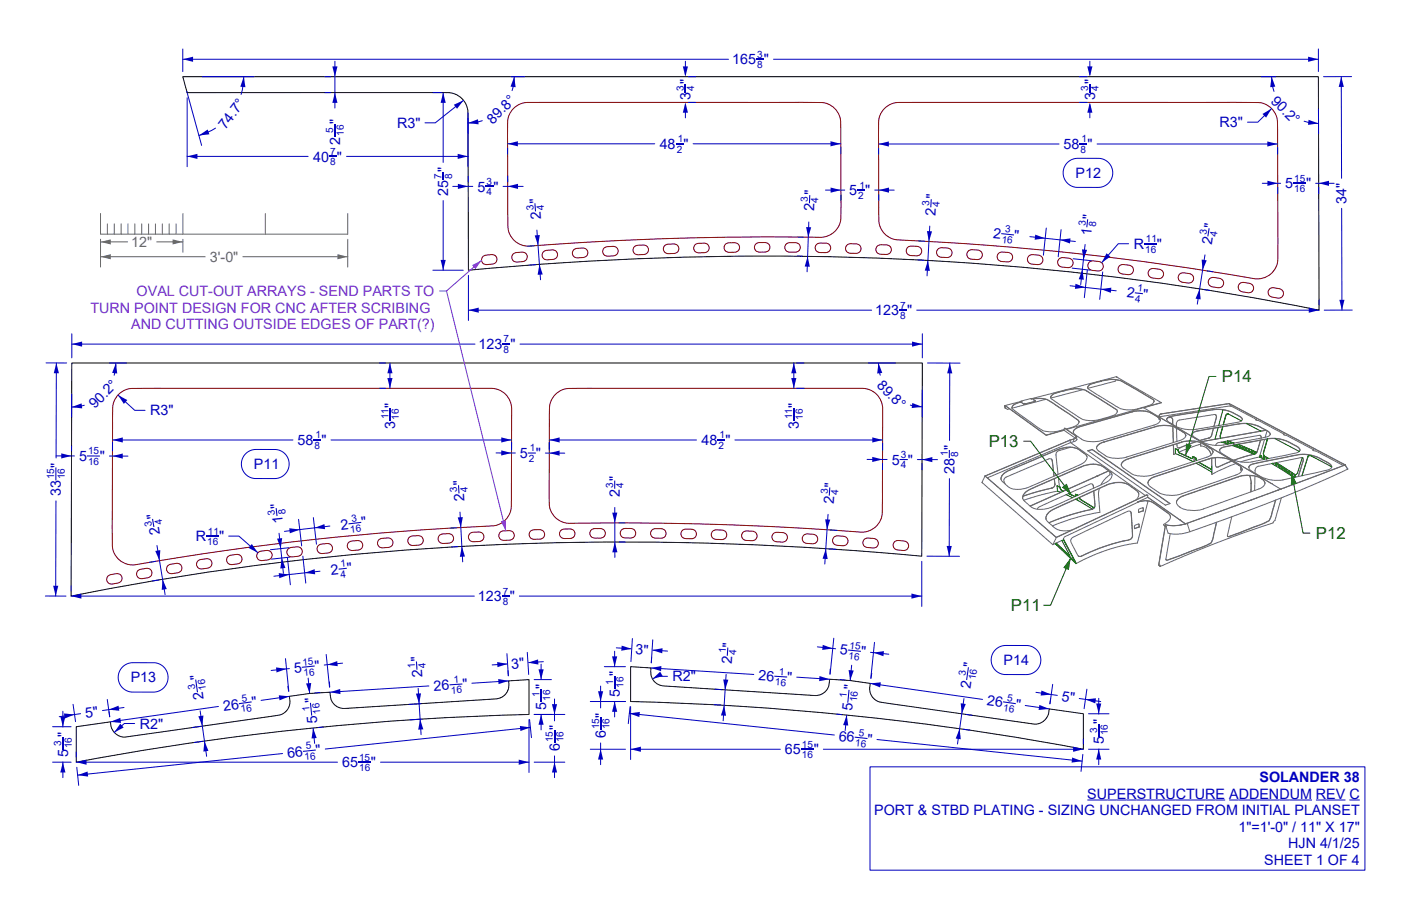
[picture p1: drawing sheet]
<svg xmlns="http://www.w3.org/2000/svg" width="432mm" height="279mm" viewBox="0 0 432 279" stroke-linecap="round" stroke-linejoin="round" font-family="sans-serif">
<defs><g id="words">
<g font-size="5.2" fill="#006300">
<text x="376.6" y="118">P14</text>
<text x="304.7" y="137.9">P13</text>
<text x="405.6" y="166.3">P12</text>
<text x="311.6" y="188.5">P11</text>
</g>
<g font-size="4.4" fill="#0000bf">
<text x="225.6" y="19.9">165 &quot;</text>
<text x="212.8" y="30.9" transform="rotate(-90 212.8 30.9)">3 &quot;</text>
<text x="337.5" y="30.9" transform="rotate(-90 337.5 30.9)">3 &quot;</text>
<text x="391.5" y="31.4" transform="rotate(45 391.5 31.4)">90.2°</text>
<text x="69.5" y="40.1" transform="rotate(-53 69.5 40.1)">74.7°</text>
<text x="104.8" y="38.2" transform="rotate(-90 104.8 38.2)">&quot;</text>
<text x="122.4" y="39.5">R3&quot;</text>
<text x="151.9" y="38.4" transform="rotate(-45 151.9 38.4)">89.8°</text>
<text x="375.9" y="39.3">R3&quot;</text>
<text x="104.8" y="44.6" transform="rotate(-90 104.8 44.6)">2</text>
<text x="203.3" y="45.9">48 &quot;</text>
<text x="327.8" y="46">58 &quot;</text>
<text x="96.5" y="49.8">40 &quot;</text>
<text x="147.1" y="59.1">5 &quot;</text>
<text x="331.5" y="54.9">P12</text>
<text x="396.1" y="58.1">5</text>
<text x="402.5" y="58.1">&quot;</text>
<text x="138.2" y="60.4" transform="rotate(-90 138.2 60.4)">25 &quot;</text>
<text x="251" y="65.2" transform="rotate(-88 251 65.2)">2 &quot;</text>
<text x="261.8" y="60.2">5 &quot;</text>
<text x="415" y="62.8" transform="rotate(-90 415 62.8)">34&quot;</text>
<text x="166.8" y="67.5" transform="rotate(-94 166.8 67.5)">2 &quot;</text>
<text x="288.3" y="66.5" transform="rotate(-87 288.3 66.5)">2 &quot;</text>
<text x="306" y="73.4" transform="rotate(6 306 73.4)">2</text>
<text x="312.4" y="74" transform="rotate(6 312.4 74)">&quot;</text>
<text x="336.3" y="72.7" transform="rotate(-84 336.3 72.7)">1 &quot;</text>
<text x="349.4" y="76.7">R</text>
<text x="356.6" y="76.7">&quot;</text>
<text x="373.5" y="75.6" transform="rotate(-81 373.5 75.6)">2 &quot;</text>
<text x="347.2" y="91.6" transform="rotate(6 347.2 91.6)">2 &quot;</text>
<text x="269.8" y="97.2">123 &quot;</text>
<text x="147.5" y="107.7">123 &quot;</text>
<text x="270" y="119" transform="rotate(45 270 119)">89.8°</text>
<text x="121.8" y="125.9" transform="rotate(-90 121.8 125.9)">&quot;</text>
<text x="246.3" y="125.9" transform="rotate(-90 246.3 125.9)">&quot;</text>
<text x="29.2" y="126.3" transform="rotate(-45 29.2 126.3)">90.2°</text>
<text x="46.3" y="128.1">R3&quot;</text>
<text x="91.7" y="137.3">58 &quot;</text>
<text x="121.8" y="132.3" transform="rotate(-90 121.8 132.3)">3</text>
<text x="216.2" y="137.3">48 &quot;</text>
<text x="246.3" y="132.3" transform="rotate(-90 246.3 132.3)">3</text>
<text x="24.3" y="142.2">5</text>
<text x="30.8" y="142.2">&quot;</text>
<text x="160.2" y="141.3">5 &quot;</text>
<text x="274.8" y="143.3">5 &quot;</text>
<text x="18.8" y="144.2" transform="rotate(-90 18.8 144.2)">&quot;</text>
<text x="78.2" y="144.7">P11</text>
<text x="294.2" y="146.1" transform="rotate(-90 294.2 146.1)">28 &quot;</text>
<text x="18.8" y="153.1" transform="rotate(-90 18.8 153.1)">33</text>
<text x="143.2" y="154.5" transform="rotate(-93 143.2 154.5)">2 &quot;</text>
<text x="191.1" y="153.2" transform="rotate(-90 191.1 153.2)">2 &quot;</text>
<text x="257" y="155.4" transform="rotate(-86 257 155.4)">2 &quot;</text>
<text x="87.2" y="161.4" transform="rotate(-96 87.2 161.4)">1 &quot;</text>
<text x="49.4" y="164.7" transform="rotate(-99 49.4 164.7)">2 &quot;</text>
<text x="60.4" y="166.9">R</text>
<text x="67.5" y="166.9">&quot;</text>
<text x="105.2" y="163.4" transform="rotate(-7 105.2 163.4)">2</text>
<text x="111.5" y="162.7" transform="rotate(-7 111.5 162.7)">&quot;</text>
<text x="102.1" y="177.4" transform="rotate(-6 102.1 177.4)">2 &quot;</text>
<text x="147.3" y="185.4">123 &quot;</text>
<text x="195.7" y="201.7" transform="rotate(4 195.7 201.7)">3&quot;</text>
<text x="258.8" y="201.8" transform="rotate(6 258.8 201.8)">5</text>
<text x="265.2" y="202.4" transform="rotate(6 265.2 202.4)">&quot;</text>
<text x="61.9" y="209.4" transform="rotate(-98 61.9 209.4)">&quot;</text>
<text x="90.8" y="207.6" transform="rotate(-6 90.8 207.6)">5</text>
<text x="97.2" y="207" transform="rotate(-6 97.2 207)">&quot;</text>
<text x="130.3" y="208.9" transform="rotate(-94 130.3 208.9)">2 &quot;</text>
<text x="157.7" y="206.3" transform="rotate(-4 157.7 206.3)">3&quot;</text>
<text x="191" y="208.5" transform="rotate(-90 191 208.5)">&quot;</text>
<text x="225.6" y="204.8" transform="rotate(-86 225.6 204.8)">2 &quot;</text>
<text x="233.7" y="209.8" transform="rotate(4 233.7 209.8)">26</text>
<text x="300" y="206" transform="rotate(-82 300 206)">&quot;</text>
<text x="309.3" y="205.1">P14</text>
<text x="40.3" y="210.5">P13</text>
<text x="62.8" y="215.7" transform="rotate(-98 62.8 215.7)">2</text>
<text x="133.8" y="213.1" transform="rotate(-4 133.8 213.1)">26</text>
<text x="142.6" y="212.5" transform="rotate(-4 142.6 212.5)">&quot;</text>
<text x="168.4" y="212.5" transform="rotate(-90 168.4 212.5)">&quot;</text>
<text x="191" y="215" transform="rotate(-90 191 215)">5</text>
<text x="207.3" y="210.2">R2&quot;</text>
<text x="242.5" y="210.4" transform="rotate(4 242.5 210.4)">&quot;</text>
<text x="263.3" y="212.9" transform="rotate(-84 263.3 212.9)">&quot;</text>
<text x="299.1" y="212.3" transform="rotate(-82 299.1 212.3)">2</text>
<text x="26.5" y="221.5" transform="rotate(-8 26.5 221.5)">5&quot;</text>
<text x="69" y="219.3" transform="rotate(-8 69 219.3)">26</text>
<text x="77.8" y="218" transform="rotate(-8 77.8 218)">&quot;</text>
<text x="97.3" y="216.6" transform="rotate(-96 97.3 216.6)">&quot;</text>
<text x="168.4" y="218.9" transform="rotate(-90 168.4 218.9)">5</text>
<text x="186.7" y="221.3" transform="rotate(-90 186.7 221.3)">&quot;</text>
<text x="262.6" y="219.3" transform="rotate(-84 262.6 219.3)">5</text>
<text x="304.1" y="217.3" transform="rotate(8 304.1 217.3)">26</text>
<text x="312.9" y="218.6" transform="rotate(8 312.9 218.6)">&quot;</text>
<text x="327.1" y="216.2" transform="rotate(8 327.1 216.2)">5&quot;</text>
<text x="21" y="227.2" transform="rotate(-90 21 227.2)">&quot;</text>
<text x="43.1" y="224.7">R2&quot;</text>
<text x="97.9" y="223" transform="rotate(-96 97.9 223)">5</text>
<text x="172.5" y="225.3" transform="rotate(-90 172.5 225.3)">&quot;</text>
<text x="186.7" y="227.7" transform="rotate(-90 186.7 227.7)">6</text>
<text x="340.2" y="223.2" transform="rotate(-90 340.2 223.2)">&quot;</text>
<text x="21" y="233.6" transform="rotate(-90 21 233.6)">5</text>
<text x="88.7" y="233.8" transform="rotate(-6 88.7 233.8)">66</text>
<text x="97.5" y="232.9" transform="rotate(-6 97.5 232.9)">&quot;</text>
<text x="172.5" y="231.7" transform="rotate(-90 172.5 231.7)">6</text>
<text x="241.9" y="232.6">65</text>
<text x="250.8" y="232.6">&quot;</text>
<text x="258.4" y="228.4" transform="rotate(6 258.4 228.4)">66</text>
<text x="267.2" y="229.3" transform="rotate(6 267.2 229.3)">&quot;</text>
<text x="340.2" y="229.6" transform="rotate(-90 340.2 229.6)">5</text>
<text x="105.4" y="236.6">65</text>
<text x="114.3" y="236.6">&quot;</text>
<text x="388.2" y="241.3">SOLANDER 38</text>
<text x="269.4" y="251.5">PORT &amp; STBD PLATING - SIZING UNCHANGED FROM INITIAL PLANSET</text>
<text x="335.1" y="246.4">SUPERSTRUCTURE ADDENDUM REV C</text>
<text x="381.7" y="256.5">1&quot;=1'-0&quot; / 11&quot; X 17&quot;</text>
<text x="397" y="261.6">HJN 4/1/25</text>
<text x="389.7" y="266.7">SHEET 1 OF 4</text>
</g>
<g font-size="4.4" fill="#696969">
<text x="40.4" y="76.2">12&quot;</text>
<text x="64.7" y="80.8">3'-0&quot;</text>
</g>
<g font-size="4.4" fill="#7d26cd">
<text x="42.1" y="91.4">OVAL CUT-OUT ARRAYS - SEND PARTS TO</text>
<text x="27.9" y="96.5">TURN POINT DESIGN FOR CNC AFTER SCRIBING</text>
<text x="40.4" y="101.5">AND CUTTING OUTSIDE EDGES OF PART(?)</text>
</g>
<g font-size="3.1" fill="#0000bf">
<text x="233.3" y="17.8">3</text>
<text x="233.3" y="21">8</text>
<text x="210.8" y="28.1" transform="rotate(-90 210.8 28.1)">3</text>
<text x="214" y="28.1" transform="rotate(-90 214 28.1)">4</text>
<text x="335.4" y="28.1" transform="rotate(-90 335.4 28.1)">3</text>
<text x="338.6" y="28.1" transform="rotate(-90 338.6 28.1)">4</text>
<text x="102.7" y="41.1" transform="rotate(-90 102.7 41.1)">5</text>
<text x="106" y="41.8" transform="rotate(-90 106 41.8)">16</text>
<text x="101.7" y="47.7">7</text>
<text x="208.6" y="47.1">2</text>
<text x="208.9" y="43.9">1</text>
<text x="333" y="47.2">8</text>
<text x="333.4" y="43.9">1</text>
<text x="101.7" y="51">8</text>
<text x="136.1" y="55.2" transform="rotate(-90 136.1 55.2)">7</text>
<text x="139.4" y="55.2" transform="rotate(-90 139.4 55.2)">8</text>
<text x="149.9" y="57">3</text>
<text x="264.9" y="58.1">1</text>
<text x="398.9" y="56">15</text>
<text x="398.9" y="59.3">16</text>
<text x="149.9" y="60.2">4</text>
<text x="164.5" y="64.9" transform="rotate(-94 164.5 64.9)">3</text>
<text x="167.7" y="64.7" transform="rotate(-94 167.7 64.7)">4</text>
<text x="249" y="62.3" transform="rotate(-88 249 62.3)">3</text>
<text x="252.2" y="62.5" transform="rotate(-88 252.2 62.5)">4</text>
<text x="264.5" y="61.3">2</text>
<text x="286.4" y="63.6" transform="rotate(-87 286.4 63.6)">3</text>
<text x="289.6" y="63.8" transform="rotate(-87 289.6 63.8)">4</text>
<text x="309.7" y="71.7" transform="rotate(6 309.7 71.7)">3</text>
<text x="334.5" y="69.7" transform="rotate(-84 334.5 69.7)">3</text>
<text x="337.7" y="70.1" transform="rotate(-84 337.7 70.1)">8</text>
<text x="308.6" y="74.8" transform="rotate(6 308.6 74.8)">16</text>
<text x="353" y="77.9">16</text>
<text x="353.2" y="74.7">11</text>
<text x="371.8" y="72.5" transform="rotate(-81 371.8 72.5)">3</text>
<text x="375" y="73" transform="rotate(-81 375 73)">4</text>
<text x="350.5" y="89.9" transform="rotate(6 350.5 89.9)">1</text>
<text x="277.5" y="95.2">7</text>
<text x="349.8" y="93" transform="rotate(6 349.8 93)">4</text>
<text x="277.4" y="98.4">8</text>
<text x="155.2" y="105.6">7</text>
<text x="155.2" y="108.9">8</text>
<text x="119.7" y="129.3" transform="rotate(-90 119.7 129.3)">11</text>
<text x="122.9" y="129.5" transform="rotate(-90 122.9 129.5)">16</text>
<text x="244.2" y="129.3" transform="rotate(-90 244.2 129.3)">11</text>
<text x="247.4" y="129.5" transform="rotate(-90 247.4 129.5)">16</text>
<text x="97.3" y="135.2">1</text>
<text x="221.8" y="135.2">1</text>
<text x="27.1" y="140.1">15</text>
<text x="27.1" y="143.4">16</text>
<text x="96.9" y="138.4">8</text>
<text x="163" y="142.4">2</text>
<text x="163.3" y="139.2">1</text>
<text x="221.4" y="138.4">2</text>
<text x="277.6" y="141.2">3</text>
<text x="292.1" y="140.6" transform="rotate(-90 292.1 140.6)">1</text>
<text x="295.4" y="140.9" transform="rotate(-90 295.4 140.9)">8</text>
<text x="16.7" y="147.8" transform="rotate(-90 16.7 147.8)">15</text>
<text x="20" y="147.8" transform="rotate(-90 20 147.8)">16</text>
<text x="277.6" y="144.4">4</text>
<text x="141" y="151.8" transform="rotate(-93 141 151.8)">3</text>
<text x="144.2" y="151.7" transform="rotate(-93 144.2 151.7)">4</text>
<text x="189" y="150.4" transform="rotate(-90 189 150.4)">3</text>
<text x="192.2" y="150.4" transform="rotate(-90 192.2 150.4)">4</text>
<text x="255.1" y="152.5" transform="rotate(-86 255.1 152.5)">3</text>
<text x="258.3" y="152.7" transform="rotate(-86 258.3 152.7)">4</text>
<text x="50.1" y="161.7" transform="rotate(-99 50.1 161.7)">4</text>
<text x="84.9" y="158.9" transform="rotate(-96 84.9 158.9)">3</text>
<text x="88.1" y="158.5" transform="rotate(-96 88.1 158.5)">8</text>
<text x="108.4" y="160.9" transform="rotate(-7 108.4 160.9)">3</text>
<text x="46.9" y="162.2" transform="rotate(-99 46.9 162.2)">3</text>
<text x="64.1" y="164.8">11</text>
<text x="108.1" y="164.3" transform="rotate(-7 108.1 164.3)">16</text>
<text x="63.9" y="168.1">16</text>
<text x="105" y="178.2" transform="rotate(-6 105 178.2)">4</text>
<text x="105" y="175" transform="rotate(-6 105 175)">1</text>
<text x="155" y="183.3">7</text>
<text x="155" y="186.6">8</text>
<text x="223.7" y="201.5" transform="rotate(-86 223.7 201.5)">1</text>
<text x="226.9" y="202.1" transform="rotate(-86 226.9 202.1)">4</text>
<text x="261.4" y="203.2" transform="rotate(6 261.4 203.2)">16</text>
<text x="261.8" y="200" transform="rotate(6 261.8 200)">15</text>
<text x="93.3" y="205.3" transform="rotate(-6 93.3 205.3)">15</text>
<text x="93.7" y="208.5" transform="rotate(-6 93.7 208.5)">16</text>
<text x="128" y="205.9" transform="rotate(-94 128 205.9)">1</text>
<text x="131.2" y="206" transform="rotate(-94 131.2 206)">4</text>
<text x="240.1" y="208.1" transform="rotate(4 240.1 208.1)">1</text>
<text x="297.6" y="208.6" transform="rotate(-82 297.6 208.6)">3</text>
<text x="300.7" y="209.8" transform="rotate(-82 300.7 209.8)">16</text>
<text x="60.2" y="212.5" transform="rotate(-98 60.2 212.5)">3</text>
<text x="63.6" y="212.8" transform="rotate(-98 63.6 212.8)">16</text>
<text x="139.1" y="213.9" transform="rotate(-4 139.1 213.9)">16</text>
<text x="139.9" y="210.6" transform="rotate(-4 139.9 210.6)">1</text>
<text x="166.3" y="215.1" transform="rotate(-90 166.3 215.1)">1</text>
<text x="188.9" y="211.1" transform="rotate(-90 188.9 211.1)">1</text>
<text x="192.2" y="212.2" transform="rotate(-90 192.2 212.2)">16</text>
<text x="238.8" y="211.3" transform="rotate(4 238.8 211.3)">16</text>
<text x="260.9" y="215.3" transform="rotate(-84 260.9 215.3)">1</text>
<text x="74.4" y="219.7" transform="rotate(-8 74.4 219.7)">16</text>
<text x="74.6" y="216.4" transform="rotate(-8 74.6 216.4)">5</text>
<text x="95.4" y="219.3" transform="rotate(-96 95.4 219.3)">1</text>
<text x="98.8" y="220.1" transform="rotate(-96 98.8 220.1)">16</text>
<text x="169.5" y="216.2" transform="rotate(-90 169.5 216.2)">16</text>
<text x="264.1" y="216.6" transform="rotate(-84 264.1 216.6)">16</text>
<text x="309.1" y="219.2" transform="rotate(8 309.1 219.2)">16</text>
<text x="310.3" y="216.1" transform="rotate(8 310.3 216.1)">5</text>
<text x="184.6" y="224.9" transform="rotate(-90 184.6 224.9)">15</text>
<text x="187.9" y="224.9" transform="rotate(-90 187.9 224.9)">16</text>
<text x="264.6" y="227" transform="rotate(6 264.6 227)">5</text>
<text x="338.1" y="226" transform="rotate(-90 338.1 226)">3</text>
<text x="341.4" y="226.8" transform="rotate(-90 341.4 226.8)">16</text>
<text x="18.9" y="230" transform="rotate(-90 18.9 230)">3</text>
<text x="22.1" y="230.8" transform="rotate(-90 22.1 230.8)">16</text>
<text x="94.4" y="231.1" transform="rotate(-6 94.4 231.1)">5</text>
<text x="170.4" y="228.9" transform="rotate(-90 170.4 228.9)">15</text>
<text x="173.7" y="228.9" transform="rotate(-90 173.7 228.9)">16</text>
<text x="247.2" y="230.6">15</text>
<text x="247.2" y="233.8">16</text>
<text x="263.5" y="230.1" transform="rotate(6 263.5 230.1)">16</text>
<text x="94" y="234.4" transform="rotate(-6 94 234.4)">16</text>
<text x="110.7" y="234.6">15</text>
<text x="110.7" y="237.8">16</text>
</g>
</g></defs>
<!-- layer: Make2D -->
<g fill="none" stroke="#696969" stroke-width=".31">
<path d="M335.2 119.5l.2-.4 .7-.7 3.4-1a9.2 9.2 0 0 1 8.8 1.6l7.2 4.2 .2 .5M335.2 119.5l.2 .4 6.1 3.8a16.7 16.7 0 0 0 5 2.6 16.5 16.5 0 0 0 7.3-1.2l1.2-.4 .7-1M335.2 119.5l.9-1 3.4-1a9.2 9.2 0 0 1 8.8 1.6l7.2 4.2 .2 .4M344 117.1l-.2 .4-8.5 2.3M344.1 116.2l.1 .1M344.2 116.3h.1M309.7 125.2h.1M309.7 125.2l.1 .6M309.8 125.8l.7 .5 .6-.2M309.8 125.1l12.7 9.2M309.8 125.1l12.6 9.1M310 125.1l-.3 .1"/>
<path d="M311.9 125.8l.1 .3 6.6 4.8a8.3 8.3 0 0 0 8.5 1.8l.9-.2M314.5 123.8l1 .7M314.5 123.8l.1 .2M314.5 123.8l-4.7 1.3M314.5 123.9l.1 .1M314.6 124h-.3a2.89 2.89 0 0 0-2.4 1.8M314.6 124l.9 .6M314.6 124l-.2 .1a3.1 3.1 0 0 0-2.5 1.7M315 123.8h.1M315.5 124.5h.5M315.5 124.5v.1M315.5 124.6h.5"/>
<path d="M315.7 124.4l.1 .1M315.8 124.4h-.1M315.8 124.4h.1M315.9 124.4l-.1 .1M316 124.5v.1M317.9 123.1h.1M317.8 123h.1M318.1 122.9l25.9-6.7 13.9 7.9M318.2 123a7.9 7.9 0 0 1 7.6 2.2l6.6 4.4 .1 .5M318.3 123.1a7.6 7.6 0 0 1 7.1 1.9l6.2 4.1 .9 1M318.7 123.6h.1M318.7 123.6v.1"/>
<path d="M318.9 123.8l-2.9 .7M318.9 123.8v.1M318.9 123.9l-2.9 .7M319.1 123.6l-.2 .2M319.1 123.6l-1.2-.7-3.4 .9M319.1 123.6l-.2 .3M322.3 123.2l-10.4 2.7M322.4 134.2l.1 .1M323.8 122.6l.2 .3 5.8 4a15.3 15.3 0 0 0 5 2.7 17.1 17.1 0 0 0 7.6-1.2l1.2-.5 .8-1.1M328 132.5v.2M328 132.6l-5.6 1.6M328 132.7l3.5 2.4"/>
<path d="M328 132.7l-5.5 1.6M328.1 132.1l-.1 .4M328.1 132.1h.2M328.1 132.1h.1M328.2 132.1l3.4 2.3M328.3 132.1l3.5 2.6M328.3 132.1h-.1M329.8 135.8l.1 .7M329.8 135.8l-26.2 11M329.9 137.9l-3.6 1.1-.7 .6-.2 .7 .7 6M329.9 136.5l23.1 16.3M329.9 136.5l-25.6 10.9"/>
<path d="M330.8 135.5l-1 .3M330.8 135.5l.2 .7M331 136.2l-1.1 .3M331.6 134.4l.1 .3-.2 .4-1.7 .7M331.6 134.4v.6M331.8 134.7l-.2 .4-.8 .4M331.8 134.7l.1 .8M331.9 135.5h.1M331.9 135.5l-.3 .4-.6 .3M332.5 130.1a2.54 2.54 0 0 1-2.2 1.7l-1.7 .5M333.1 131.5l-1.2 .4a1.55 1.55 0 0 0-1.1 1.4M333.1 131.5h.1"/>
<path d="M333.1 131.5l-1.2 .5a1.55 1.55 0 0 0-1.1 1.3M333.8 120.1l-9.9 2.7M334.8 120.5l9.4 5.9 .2 .4M334.8 120.5a9.2 9.2 0 0 0-6.4-.2l-3.6 1.1-.8 .7-.2 .5M334.8 120.5a9.2 9.2 0 0 0-6.4-.1l-3.6 1.1-1 1.1M335.3 139l1.3-.4 24 16.7-1.4 .5zM336.6 138.6v.1M336.6 138.7l-1.3 .4M336.6 138.7l23.9 16.6M340.2 136.3l-1.2 .5a1.62 1.62 0 0 0-1 1.4M340.2 136.3h.1M340.2 136.3l-1.2 .6a1.62 1.62 0 0 0-1 1.3"/>
<path d="M348.9 127a8.9 8.9 0 0 1 5.9 .3M348.9 127v.1M348.9 127l-15.8 4.5M348.9 127.1a8.9 8.9 0 0 1 5.9 .3M348.9 127.1l-15.8 4.4M352.4 125.7h.1M352.4 125.7l42.3 25.1M354.8 127.3l2.1 1.3M354.8 127.3v.1M354.8 127.4l2.1 1.3M356.3 131.5a9 9 0 0 1 6.1 .4M356.3 131.5v.1"/>
<path d="M356.3 131.5l-16.1 4.8M356.3 131.6a9 9 0 0 1 6.1 .4M356.3 131.6l-16.1 4.7M356.9 128.6l.7 .9M356.9 128.6v.1M356.9 128.7l.7 .8M357.2 128.4v.1l21.7-3.3 .7 .1 7.6 4M357.2 128.4h.1M357.2 128.6h.1M357.2 128.9l.1 .4M357.2 129.2l.1 .1M357.5 129.2l-.2 .1"/>
<path d="M357.6 129.5l-.2 .6-1.2 .8-16.6 4.9a8.4 8.4 0 0 1-8.2-1.7l-.6-.8M357.8 127.6l-.6 .8M357.9 124.1l-5.4 1.7M357.9 124.1l-29.2 8.3M359.6 129.3v.2a10.8 10.8 0 0 0 10.7 2.6l10.2-1.7a2.98 2.98 0 0 0 2.4-.9v-.1M359.6 129.3v.1a2.94 2.94 0 0 1 2.7-1.2l7.5-1.2a16.3 16.3 0 0 1 9.5 0l1.5 .8a3.7 3.7 0 0 1 2.1 1.6M359.6 129.3a2.94 2.94 0 0 1 2.7-1.2l7.6-1.2a16.4 16.4 0 0 1 9.5 .1l2 1a2.03 2.03 0 0 1 1.5 1.4M359.9 128.9l1.2-.1 .3 .6M361.1 128.8h.1M361.1 128.8l.3 .6M361.4 129.4v1.5M361.4 129.4h.1"/>
<path d="M361.4 129.4l.1 1.5M361.5 131.5l.1 5M361.5 131.6l.2 4.9M361.6 137.2l.2 2.9M361.7 137.2l.1 2.9M362.3 139.9l-.5 .2M362.4 131.9l2.3 1.3M362.4 131.9v.1M362.4 132l2.3 1.3M362.6 132.1l.1 4M362.7 136.9l.1 .8 .3 .4M363.1 138.1h.6"/>
<path d="M363.6 138.1h-.5M363.6 138.1h.1M364.2 136.3a9.2 9.2 0 0 1 6.4 .4M364.2 136.3l-16.3 5.1M364.2 136.3v.1M364.2 136.4a9.2 9.2 0 0 1 6.4 .4M364.2 136.4l-16.3 5.1M364.7 133.2l.6 .5 .2 .6M364.7 133.2v.1M364.7 133.3l.8 1M365.5 134.3l-.3 .6-1.1 .8-16.9 5.3a8.8 8.8 0 0 1-6.5-.5l-2.4-1.6-.3-.7M367.5 133.9a5.2 5.2 0 0 0 2.8 2.2 12.1 12.1 0 0 0 9.2 .7l8.8-1.6a4.2 4.2 0 0 0 3.2-1.2v-.1"/>
<path d="M367.5 133.9v.1a2.91 2.91 0 0 1 2.7-1.3l7.2-1.2a18.8 18.8 0 0 1 9.4-.4l3.1 1.4a2.31 2.31 0 0 1 1.6 1.5v-.1M367.5 133.9a2.91 2.91 0 0 1 2.7-1.2l7.2-1.3a18.8 18.8 0 0 1 9.4-.4l3.1 1.4a2.2 2.2 0 0 1 1.6 1.5M368.7 136.2l-5.1 1.9M368.8 136.2l-5.1 1.9M370 136.5l.1 1M370 137l-6.7 2.4M370.1 136.6v.9M370.1 137.5l1.6 .5M370.6 136.7l2.4 1.4M370.6 136.7v.1M370.6 136.8l2.4 1.4M371.7 138l1 1 .6 1.3-.6-1.3z"/>
<path d="M372.6 135.1l-2.8 .7M372.6 135.1h.1M372.7 135.1l-2.8 .8M373 138.1l.6 .6 .2 .6M373 138.1v.1M373 138.2l.6 .6 .2 .5M373.4 134.3l-.7 .8M373.4 134.3l-.8 .8M373.8 139.3l-.2 .7-1.1 .8-17.2 5.6a9.1 9.1 0 0 1-6.7-.4l-2.6-1.8-.4-.8M374 132.1l-.6 2.2M374.6 127.9l.3 .9M374.6 127.9l-11.1 1.6-.8 .7-.1 1.3"/>
<path d="M374.6 127.9l.3 .4v.5M374.9 128.8l-.8 2.7M375.9 138.8a5.1 5.1 0 0 0 2.7 2.3 11.8 11.8 0 0 0 9.8 .8l9.1-1.8a3.9 3.9 0 0 0 3.2-1.3M375.9 138.8v.1a2.89 2.89 0 0 1 2.7-1.3l7.4-1.4a20.2 20.2 0 0 1 9.1-.6l1.9 .6 2.2 1.2a2.12 2.12 0 0 1 1.4 1.5M375.9 138.8a2.89 2.89 0 0 1 2.7-1.3l7.4-1.3a20.2 20.2 0 0 1 9.1-.7l.5 .1a17.1 17.1 0 0 1 5 2.8l.1 .4M378.6 136.8h.1M378.9 124.5l-21.1 3.1M378.9 124.5l.5 .8M378.9 124.5l35.6 18.9M378.9 124.4l35.6 18.9M382.9 129.4h.1M387 129.4l.8 .3 7.9 4.2"/>
<path d="M387.2 129.3l-.2 .1M387.2 129.3l-.2 .2M388.4 134.3l.3 .8M388.4 134.3l-12.9 2.2-.4 .2-.5 .7M389.7 135.5l-1.5 5.4-5.8 1.5M390.1 132.7l-19.7 3.5M390.2 132.7l-19.8 3.5M390.5 132.9l-.6 2M395.6 134l.8 .2 8.4 4.5M395.7 133.9l-.1 .1M400.7 138.8l-.1 .1M404.8 138.7v.3l.7 .1 8.5 4.5"/>
<path d="M404.8 138.7l-.1 .1M303.6 146.8l-.9 2 21.8 19.2M303.6 146.8l22 19M303.6 146.8h.1M324 141.6l.3 .5M324 141.6l-.8-.1-13.1 5.6-.6 .7a1.42 1.42 0 0 0 .3 1.5M324 141.6l.4 .6M324.2 150.5l-4.8 1.2-4.1 1.4 8.9-2.6M324.2 150.5h.1M324.3 142.1l.6 4.7-.5-4.6M324.3 142.1l.1 .1M325.1 149.3l-.2 .7-.7 .5"/>
<path d="M325.1 149.3l-.1-1.7 .1 1.7M325.1 149.3h.1M325.1 149.3l-.2 .8-.7 .4M326 151.5l-5.1 1.1-5.4 1.7M326.2 147.1l.3 3M335 140.8a7.2 7.2 0 0 0-9.7-1.8l-9.8 4.2a18.2 18.2 0 0 0-6.6 3.5l-.4 1.2M335 140.8a6.9 6.9 0 0 0-8.9-2.2l-10.6 4.5a17.7 17.7 0 0 0-6.7 3.5l-.3 1.3M335 140.8a3.5 3.5 0 0 1-2.8 2.9l-10.4 4.5a20.4 20.4 0 0 1-8.2 2.7 6.3 6.3 0 0 1-5.1-3M336.5 157.1l-6.6 1.7-6.6 2.4M336.7 149.3l.3 .4v.9zM336.7 149.3h-.9l-11.9 5.3-3.6 1.7-.6 .7M337.1 151.4l.3 3.1a2.28 2.28 0 0 1-.4 2.4l-.5 .2a1.57 1.57 0 0 0 .9-2.2z"/>
<path d="M338 146.8h.1M338 146.8l.1 .1M338 146.8l-20.5 9.3M338.1 146.9h.1M338.1 146.9l-20.6 9.2M338.9 150.6l-.3 1.9 .4 5.5-7.2 1.6-7.4 2.6M341.7 145.2l-3.7 1.6M341.7 145.2l-3.6 1.7M342 145.4l.1 1-1.8 1.6-1 1.5M342.7 146.3a7.5 7.5 0 0 0-10.2-2l-10.1 4.5a18.3 18.3 0 0 0-6.8 3.7l-.4 1.3M342.7 146.3a7.5 7.5 0 0 0-10.2-2.1l-9.6 4.3a27.7 27.7 0 0 0-7.1 3.6l-.6 1v.7M342.7 146.3a3.6 3.6 0 0 1-2.9 3l-10.7 4.8a22.8 22.8 0 0 1-7.7 2.9 5.8 5.8 0 0 1-5.5-2.3l-.7-.9"/>
<path d="M347.9 141.4l-1.3 .5a1.69 1.69 0 0 0-1 1.5M347.9 141.4v.1M347.9 141.5l-1.2 .5a1.69 1.69 0 0 0-1.1 1.5v-.1M348.4 157.7l.3 1.2 .3 5.6a1.69 1.69 0 0 1-1.9 2.2l-6.2 1.6-6.3 2.6a2.6 2.6 0 0 1-2.3 .6M348.4 157.7a4.1 4.1 0 0 1 .4 2.9l.3 4a1.69 1.69 0 0 1-1.9 2.1l-6.2 1.7-6.4 2.5a2.46 2.46 0 0 1-2.3 .6M348.4 157.7l-.6-.1-1.9 .9-14.2 6.7-1.5 1a1.53 1.53 0 0 0 .3 1.9l1.8 3.4M350.6 154.8a6 6 0 0 1 6.7 1.5l2 1.4a2.5 2.5 0 0 1 1.4 1.5M350.6 154.8v.1M351 152.3l-.5-.8a13.4 13.4 0 0 0-4.5-2.6 11.7 11.7 0 0 0-7.5 1.9l-8.2 3.7a28.9 28.9 0 0 0-7.3 3.8l-.6 1.1v.7M351 152.3l-.4-.8a13.3 13.3 0 0 0-4.6-2.7 11.7 11.7 0 0 0-7.5 1.9l-8.2 3.8a28 28 0 0 0-7.4 3.8l-.5 1.1v.7M351 152.3l-.1 .7-.8 1.2M352.3 156.6l.1 .9"/>
<path d="M352.3 156.6h-.2a1.06 1.06 0 0 0-1.2 1.4l1.5-.5M353.3 152.7h.2M353.3 152.7h.1M353.3 152.7l-27.8 13M353.3 152.7l.4 .1 .1 .6-3.2 1.4M353.5 152.7h.1M353.8 154.5l-3.3 13-4.5 .8-4.7 1.3-4.8 1.8-4.8 2.4M353.8 153.4l11.5 8.2M356 146.9l-1.2 .6a1.78 1.78 0 0 0-1 1.4M356 146.9v.1M356 147l-1.6 .9-.6 1.1M360.7 159.2l-.5-.7-2.9-2.1a5.9 5.9 0 0 0-6.4-1.6l-22.6 10.7-.4 .4-.1 .5-3.3 1.6"/>
<path d="M360.7 159.2a3.2 3.2 0 0 1-2 2.6M364.8 152.8l-1.2 .6a1.88 1.88 0 0 0-1 1.5M364.8 152.8v.1M364.8 152.9l-1.6 .9-.6 1.1M372.7 141.5a9.3 9.3 0 0 1 6.6 .4M372.7 141.5l-16.7 5.4M372.7 141.5h.1M372.7 141.5a9.3 9.3 0 0 1 6.6 .5v-.1M372.7 141.5l-16.7 5.5M373.5 141.3v5zM374.6 141.2v.4a3.1 3.1 0 0 0 .3 2.4M375.4 157.9h.1"/>
<path d="M379.3 141.9l2.5 1.6M379.6 142.2l-4.1 1.8h-.6M379.7 159.4l-1.3 6M379.7 142.2l-4.2 1.8h-.6M380.3 141.9l4.8-1.5a2.59 2.59 0 0 0 2.8-2.5l.6-2.1-.6 2.1a2.91 2.91 0 0 1-3.1 2.6l-4.4 1.4M380.7 156h.1M380.9 143l-7.4 3.3M381.2 142.8h.1M381.7 147.1a9.5 9.5 0 0 1 6.9 .4M381.7 147.1l-16.9 5.8M381.7 147a9.5 9.5 0 0 1 6.9 .4M381.7 147v.1"/>
<path d="M381.7 147l-16.9 5.8M381.8 143.5l.7 .6 .3 .7M381.8 143.5l.7 .4 .3 .9M382.4 144.9v.1M382.4 143.9v1M382.4 145h.4M382.5 144l-.1 1M382.8 144.8l-.2 .6-1.1 .9-17.5 6a9.2 9.2 0 0 1-7-.5l-2.7-1.9-.5-1M382.8 144.8h.1M384.9 144v.1M385.1 146.6l.5 2.4M385.1 146.6l.4 .9 .1 1.5"/>
<path d="M385.5 154.3h.1M385.6 149l-.1 2.7M385.6 149h.1M385.6 149v2.7M386.8 146.8l-.1 4.5M387.3 153.6h.1M388.6 147.5l.2 .1M388.6 147.4l.2 .2M388.6 147.4v.1M388.8 147.6l.9 .8 .2 .6M388.8 147.6h.1M389.6 141.5h.1"/>
<path d="M389.7 141.5h.1M389.9 149l-.3 .7-1.1 .9-17.6 6.3a7.7 7.7 0 0 1-8.1-1.3l-.2-.7M391.8 149.1h.1M393.1 154.3l-1.4 5a2.49 2.49 0 0 1-2.2 2.1l-11.1 4M393.2 154.2l-1.4 5.1a2.49 2.49 0 0 1-2.2 2.1l-10 3.8-1 .4-.2-.2M393.7 151.2h.1M394.6 150.9h.1M394.9 153.5l-2 7-.6 .8-16.6 5.8-18.2 7.6M395.8 150.5h.1M400.2 146.7l-.1 .3M400.2 146.7h.1M400.3 146.7l-.1 .3"/>
<path d="M401.4 141.1h.1M401.4 141.1l.3 .4-.1 .6M401.4 141.1l-13.6 2.7-.8 .7-.2 1.4M401.4 141.1l.3 .4v.6M401.6 142.1h.1M401.6 142.1l-1.4 4.6M401.7 142.1l-1.4 4.6M403 141.2h.1M403.2 140.3l-2 6.4M410.4 144a2.85 2.85 0 0 0-2.3-2 12.4 12.4 0 0 0-10.8-1.2l-8.9 1.7a5.3 5.3 0 0 0-3.4 1.3l-.1 .2M410.4 144a2.55 2.55 0 0 1-2.3 1.2l-10.1 2.2a12.5 12.5 0 0 1-13-2.9l-.1-.5M410.4 144v.1a2.85 2.85 0 0 0-2.3-2 12.4 12.4 0 0 0-10.8-1.3l-8.9 1.8a4.4 4.4 0 0 0-3.5 1.5"/>
<path d="M414.5 143.4l-48.6 18M414.5 143.4h.1M414.5 143.3h.1M414.6 143.4l.8 1.3M414.6 143.4h.1M414.6 143.4l-48.7 18M414.6 143.3l.8 1.3M415.3 144.6h.1M415.4 144.7l-9.5 4.3-11.2 4.6-13.4 5.2-14.6 5.2M415.4 144.6h.1M415.4 144.7h.1M322.4 160.1a9.2 9.2 0 0 0 4.6 3.5l3.3-.1"/>
<path d="M325.4 167.6v.1M325.6 165.8l-1.1 2.2M331.7 173.7v.1M351 161.7l.1 .8M351 161.7l-.1-.1a1.06 1.06 0 0 0-1.2 1.4l1.4-.5M351.1 162.5h.1M351.1 162.5l-1.4 .5M357.2 174.3l.3 .1M357.5 174.4v.3M358.7 161.8l.5 .5M358.7 161.8l.5 .6M359.1 162.3h.1"/>
<path d="M359.1 162.3l-1.9 12M359.2 162.4h.1M359.2 162.3v.1M359.2 162.3l.2 .1M359.2 162.4l.2 .1M359.2 161.8l.8 2.6a11.5 11.5 0 0 0 6.7-.4M360.7 164.6l-1.3 8.1M363.5 160.2h.1M364 161.9h-.1M365.3 161.6h.1M365.9 161.4h.1M365.9 161.4a11.9 11.9 0 0 1-6.7 .4"/>
<path d="M365.9 161.4a11.8 11.8 0 0 1-6.7 .4M365.9 161.4l.8 2.6M366.7 164h.1M374.9 161.1l-1.1 5a2.31 2.31 0 0 1-2.1 2.1l-10.3 3.9-1.7 .7-.3-.1M375 161.1l-1.1 5.1a2.32 2.32 0 0 1-2.1 2l-10.3 4-1.8 .6-.3-.1"/>
</g>
<path d="M56.3 23.7h350l.2 72-9-1.8a898 898 0 0 0-249.7-10.9l-3.4 .3-.1-45.6a10.7 10.7 0 0 0-.4-4.8 6.3 6.3 0 0 0-6.2-4.4l-80 .1zM22.1 111.9h262.2l-.2 59.6-35.8-2.7-33.3-1.4-17.8-.2h-16.3l-32.6 1a844 844 0 0 0-126.4 15.6zM194.4 205.6l6.2 .4a4.5 4.5 0 0 0 5 5.6l44.1 2.8a4.6 4.6 0 0 0 6-4.9l6.3 .4 6.2 .9a4.5 4.5 0 0 0 4.3 5.9l42.8 6.1a9.6 9.6 0 0 0 5.2 .3 4.6 4.6 0 0 0 2.9-4.5l10.5 1.5v11a870.8 870.8 0 0 0-139.5-14.8zM23.5 224.1l10.5-1.5a4.4 4.4 0 0 0 5 4.7l40.2-5.8a28.3 28.3 0 0 0 8.2-1.5 4.7 4.7 0 0 0 1.8-5.2l6.2-.9 6.3-.4a4.6 4.6 0 0 0 6 4.9l41.5-2.6a11.3 11.3 0 0 0 6.1-1.2 4.7 4.7 0 0 0 1.5-4.6l6.2-.4v10.7l-20.6 .8-21 1.2-20 1.7-22.2 2.4a827.8 827.8 0 0 0-55.7 8.6z" fill="none" stroke="#000" stroke-width=".31"/>
<g fill="none" stroke="#7f0000" stroke-width=".31">
<path d="M158.3 33.5a7.6 7.6 0 0 1 6.5-1.9h78.8a57.6 57.6 0 0 1 11.2 .3 6.9 6.9 0 0 1 4.3 7.8l.1 19.9a33.8 33.8 0 0 1-.5 9.7 6.3 6.3 0 0 1-5.9 3.9l-21.3-.1-21.3 .3-23 1-21.8 1.3a7 7 0 0 1-8.5-3.9 45.7 45.7 0 0 1-.4-11l-.1-14.9a44.3 44.3 0 0 1 .4-10.1zM272.6 33.5a6.3 6.3 0 0 1 4.5-1.9h100a66.8 66.8 0 0 1 12.3 .3 6.7 6.7 0 0 1 4.4 7.5v29.8a81.4 81.4 0 0 1-.2 12.5 6.3 6.3 0 0 1-7.2 4.2l-26-4.1-23.8-3.1-25.3-2.5-24.1-1.7a74.3 74.3 0 0 1-12.3-.9 7 7 0 0 1-4.1-7.8v-20.4a35.3 35.3 0 0 1 .4-9.9zM148.7 79.2a4.7 4.7 0 0 1 3.9-.4 1.54 1.54 0 0 1 .4 1.9 1.54 1.54 0 0 1-1.8 .8 1.95 1.95 0 0 1-2.8-1.2zM158.1 78.4a4.7 4.7 0 0 1 3.9-.3 1.54 1.54 0 0 1 .3 1.9 1.54 1.54 0 0 1-1.7 .7 1.95 1.95 0 0 1-2.9-1.2zM167.4 77.7a4.7 4.7 0 0 1 3.9-.3 1.54 1.54 0 0 1 .3 1.9 1.54 1.54 0 0 1-1.7 .7 1.95 1.95 0 0 1-2.8-1.2zM176.8 77.1a4.7 4.7 0 0 1 3.9-.3 1.54 1.54 0 0 1 .3 1.9 1.54 1.54 0 0 1-1.8 .7 1.95 1.95 0 0 1-2.8-1.2zM186.1 76.6a4.7 4.7 0 0 1 3.9-.2 1.54 1.54 0 0 1 .3 1.8 1.54 1.54 0 0 1-1.8 .7 1.95 1.95 0 0 1-2.7-1.3zM195.5 76.1a4.7 4.7 0 0 1 3.9-.2 1.54 1.54 0 0 1 .2 1.9 1.54 1.54 0 0 1-1.7 .7 1.95 1.95 0 0 1-2.8-1.3zM204.8 75.8a4.7 4.7 0 0 1 4-.2 1.54 1.54 0 0 1 .2 1.9 1.54 1.54 0 0 1-1.8 .7 1.95 1.95 0 0 1-2.7-1.4zM214.2 75.5a4.7 4.7 0 0 1 3.9-.1 1.54 1.54 0 0 1 .2 1.9 1.54 1.54 0 0 1-1.8 .6 1.95 1.95 0 0 1-2.7-1.3zM223.6 75.3a4.7 4.7 0 0 1 3.9 0 1.54 1.54 0 0 1 .2 1.9 1.54 1.54 0 0 1-1.8 .6 1.95 1.95 0 0 1-2.7-1.4zM232.9 75.3a4.7 4.7 0 0 1 4-.1 1.54 1.54 0 0 1 .1 1.9 1.54 1.54 0 0 1-1.8 .6 1.95 1.95 0 0 1-2.7-1.4z"/>
<path d="M242.3 75.3a4.7 4.7 0 0 1 3.9 0 1.54 1.54 0 0 1 .2 1.9 1.54 1.54 0 0 1-1.8 .6 1.95 1.95 0 0 1-2.7-1.5zM251.7 75.4a4.7 4.7 0 0 1 3.9 0 1.54 1.54 0 0 1 .1 1.9 1.54 1.54 0 0 1-1.8 .6 1.95 1.95 0 0 1-2.7-1.5zM261.1 75.6a4.7 4.7 0 0 1 3.9 .1 1.54 1.54 0 0 1 .1 1.9 1.54 1.54 0 0 1-1.8 .5 1.95 1.95 0 0 1-2.7-1.5zM270.4 75.9a4.7 4.7 0 0 1 3.9 .1 1.54 1.54 0 0 1 .1 1.9 1.54 1.54 0 0 1-1.8 .5 1.95 1.95 0 0 1-2.6-1.5zM279.8 76.3a4.7 4.7 0 0 1 3.9 .1 1.54 1.54 0 0 1 .1 1.9 1.54 1.54 0 0 1-1.9 .6 1.95 1.95 0 0 1-2.6-1.6zM289.1 76.8a4.7 4.7 0 0 1 4 .2 1.54 1.54 0 0 1 0 1.9 1.54 1.54 0 0 1-1.8 .5 1.95 1.95 0 0 1-2.6-1.6zM298.5 77.4a4.7 4.7 0 0 1 3.9 .2 1.54 1.54 0 0 1 0 1.9 1.54 1.54 0 0 1-1.8 .5 1.95 1.95 0 0 1-2.6-1.6zM307.8 78.1a4.7 4.7 0 0 1 3.9 .3 1.54 1.54 0 0 1 .1 1.9 1.54 1.54 0 0 1-1.9 .4 1.95 1.95 0 0 1-2.6-1.6zM317.2 78.9a4.7 4.7 0 0 1 3.9 .3 1.54 1.54 0 0 1 0 1.9 1.54 1.54 0 0 1-1.9 .5 1.95 1.95 0 0 1-2.5-1.7zM326.3 80a4 4 0 0 1 3.7-.2 1.52 1.52 0 0 1 .5 2 1.52 1.52 0 0 1-2 .7 1.95 1.95 0 0 1-2.5-1.7zM335.6 81a4 4 0 0 1 3.7-.2 1.52 1.52 0 0 1 .5 2.1 1.52 1.52 0 0 1-2 .6 1.95 1.95 0 0 1-2.5-1.7zM344.9 82.1a4 4 0 0 1 3.7-.1 1.52 1.52 0 0 1 .5 2 1.52 1.52 0 0 1-2 .6 1.95 1.95 0 0 1-2.5-1.7z"/>
<path d="M354.2 83.3a4 4 0 0 1 3.7-.1 1.52 1.52 0 0 1 .5 2.1 1.52 1.52 0 0 1-2 .6 1.95 1.95 0 0 1-2.5-1.8zM363.5 84.6a4 4 0 0 1 3.7 0 1.52 1.52 0 0 1 .4 2.1 1.52 1.52 0 0 1-2 .5 1.95 1.95 0 0 1-2.5-1.8zM372.8 86a4 4 0 0 1 3.6 .1 1.52 1.52 0 0 1 .5 2 1.52 1.52 0 0 1-2.1 .5 1.95 1.95 0 0 1-2.4-1.8zM382 87.5a4 4 0 0 1 3.7 .1 1.52 1.52 0 0 1 .4 2.1 1.52 1.52 0 0 1-2 .5 1.95 1.95 0 0 1-2.5-1.9zM391.2 89.2a4 4 0 0 1 3.7 .1 1.52 1.52 0 0 1 .4 2 1.52 1.52 0 0 1-2 .5 2.14 2.14 0 0 1-2.5-1.6zM36.6 121.6a6 6 0 0 1 4.5-1.8h110.2a6.3 6.3 0 0 1 6.4 6.3l-.1 24.8a21.2 21.2 0 0 1-.4 7.3 6.2 6.2 0 0 1-5.7 4l-27.5 1.7-27.4 2.5-27.4 3.4-27.2 4.3a6.3 6.3 0 0 1-7.4-6.3l.1-35a32.7 32.7 0 0 1 .5-9zM171.2 121.6a7.5 7.5 0 0 1 6.5-1.8h88a6.3 6.3 0 0 1 6.3 6.3v23.8a42.3 42.3 0 0 1-.5 10.1 6.5 6.5 0 0 1-7.4 4l-21.3-1.4-22.4-.9-20.8-.4-21.9 .1a7.1 7.1 0 0 1-8.1-4.2 60.3 60.3 0 0 1-.3-11.8v-13.9a26.3 26.3 0 0 1 .5-7.7zM33.3 177.6l1.4-.5a1.95 1.95 0 0 1 2.9 1 1.95 1.95 0 0 1-2.4 1.9 1.53 1.53 0 0 1-2-.4 1.53 1.53 0 0 1 .1-2zM42.6 176l1.3-.5a1.95 1.95 0 0 1 2.9 1 1.95 1.95 0 0 1-2.4 1.9 1.53 1.53 0 0 1-2-.5 1.53 1.53 0 0 1 .2-1.9zM51.8 174.4l1.4-.5a1.95 1.95 0 0 1 2.9 1.1 1.95 1.95 0 0 1-2.5 1.8 1.53 1.53 0 0 1-1.9-.4 1.53 1.53 0 0 1 .1-2zM61.1 172.9l1.3-.4a1.95 1.95 0 0 1 2.9 1 1.95 1.95 0 0 1-2.5 1.9 1.53 1.53 0 0 1-1.9-.5 1.53 1.53 0 0 1 .2-2zM70.3 171.6l1.4-.5a1.95 1.95 0 0 1 2.9 1.1 1.95 1.95 0 0 1-2.5 1.8 1.53 1.53 0 0 1-1.9-.4 1.53 1.53 0 0 1 .1-2z"/>
<path d="M79.6 170.3l1.4-.4a1.95 1.95 0 0 1 2.9 1.1 1.95 1.95 0 0 1-2.5 1.8 1.53 1.53 0 0 1-2-.5 1.53 1.53 0 0 1 .2-2zM88.9 169.2l1.4-.4a1.95 1.95 0 0 1 2.9 1.1 1.95 1.95 0 0 1-2.6 1.8 1.53 1.53 0 0 1-1.9-.5 1.53 1.53 0 0 1 .2-2zM98 168.3l.8-.4 .8-.2a1.95 1.95 0 0 1 2.9 1.2 1.95 1.95 0 0 1-2.6 1.7 1.54 1.54 0 0 1-1.8-.4 1.54 1.54 0 0 1-.1-1.9zM107.4 167.4l.7-.5 .9-.1a1.95 1.95 0 0 1 2.8 1.2 1.95 1.95 0 0 1-2.6 1.7 1.54 1.54 0 0 1-1.8-.4 1.54 1.54 0 0 1 0-1.9zM116.7 166.5l.7-.4 .9-.1a1.95 1.95 0 0 1 2.8 1.2 1.95 1.95 0 0 1-2.6 1.7 1.54 1.54 0 0 1-1.8-.5 1.54 1.54 0 0 1 0-1.9zM126 165.8l.8-.4 .9-.1a1.95 1.95 0 0 1 2.7 1.2 1.95 1.95 0 0 1-2.5 1.7 1.54 1.54 0 0 1-1.9-.5 1.54 1.54 0 0 1 0-1.9zM135.4 165.2l.7-.5 .9-.1a1.95 1.95 0 0 1 2.8 1.4 1.95 1.95 0 0 1-2.6 1.6 1.54 1.54 0 0 1-1.8-.5 1.54 1.54 0 0 1 0-1.9zM144.8 164.6l.7-.4 .9-.1a1.95 1.95 0 0 1 2.7 1.4 1.95 1.95 0 0 1-2.6 1.5 1.54 1.54 0 0 1-1.8-.5 1.54 1.54 0 0 1 .1-1.9zM154.1 164.2l.8-.4 .9-.1a1.95 1.95 0 0 1 2.7 1.4 1.95 1.95 0 0 1-2.6 1.5 1.54 1.54 0 0 1-1.9-.5 1.54 1.54 0 0 1 .1-1.9zM163.5 163.8l.7-.4h.9a1.95 1.95 0 0 1 2.8 1.4 1.95 1.95 0 0 1-2.7 1.5 1.54 1.54 0 0 1-1.8-.6 1.54 1.54 0 0 1 .1-1.9zM172.9 163.6l.7-.4 .9-.1a1.95 1.95 0 0 1 2.7 1.5 1.95 1.95 0 0 1-2.7 1.5 1.54 1.54 0 0 1-1.8-.6 1.54 1.54 0 0 1 .2-1.9zM182.2 163.4l.8-.3 .9-.1a1.95 1.95 0 0 1 2.7 1.5 1.95 1.95 0 0 1-2.7 1.4 1.54 1.54 0 0 1-1.8-.6 1.54 1.54 0 0 1 .1-1.9z"/>
<path d="M191.6 163.4l.7-.4h.9a1.95 1.95 0 0 1 2.7 1.5 1.95 1.95 0 0 1-2.7 1.4 1.54 1.54 0 0 1-1.8-.6 1.54 1.54 0 0 1 .2-1.9zM201 163.4l.7-.3 .9-.1a1.95 1.95 0 0 1 2.7 1.5 1.95 1.95 0 0 1-2.7 1.5 1.54 1.54 0 0 1-1.8-.7 1.54 1.54 0 0 1 .2-1.9zM210.3 163.6l.8-.4h.9a1.95 1.95 0 0 1 2.6 1.5 1.95 1.95 0 0 1-2.7 1.4 1.54 1.54 0 0 1-1.8-.6 1.54 1.54 0 0 1 .2-1.9zM219.7 163.8l.7-.4h1a1.95 1.95 0 0 1 2.6 1.6 1.95 1.95 0 0 1-2.8 1.4 1.54 1.54 0 0 1-1.7-.7 1.54 1.54 0 0 1 .2-1.9zM229 164.1l.8-.3h.9a1.95 1.95 0 0 1 2.6 1.6 1.95 1.95 0 0 1-2.7 1.3 1.54 1.54 0 0 1-1.8-.7 1.54 1.54 0 0 1 .2-1.9zM238.4 164.5l.8-.3h.9a1.95 1.95 0 0 1 2.6 1.6 1.95 1.95 0 0 1-2.8 1.3 1.54 1.54 0 0 1-1.8-.7 1.54 1.54 0 0 1 .3-1.9zM247.8 165l.7-.3h.9a1.95 1.95 0 0 1 2.6 1.6 1.95 1.95 0 0 1-2.8 1.3 1.54 1.54 0 0 1-1.7-.7 1.54 1.54 0 0 1 .3-1.9zM257.1 165.6l.8-.3h.9a1.95 1.95 0 0 1 2.6 1.7 1.95 1.95 0 0 1-2.8 1.2 1.54 1.54 0 0 1-1.8-.7 1.54 1.54 0 0 1 .3-1.9zM266.5 166.3l.7-.4 .9 .1a1.95 1.95 0 0 1 2.6 1.7 1.95 1.95 0 0 1-2.8 1.2 1.54 1.54 0 0 1-1.7-.8 1.54 1.54 0 0 1 .3-1.8zM275.8 167l.8-.3h.9a1.95 1.95 0 0 1 2.5 1.7 1.95 1.95 0 0 1-2.8 1.3 1.54 1.54 0 0 1-1.7-.8 1.54 1.54 0 0 1 .3-1.9z"/>
</g>
<g fill="none" stroke="#006300" stroke-width=".31">
<path d="M362.2 138.4l.1 1.5 5.4 2.5M362.2 138.4l.9 .4M362.2 138.4l.9 .3M363.1 138.8v.1M363.1 138.9l.4 .8M363.1 138.7l.1 .2M363.1 138.7v.1M363.2 138.9l.3 .8M363.2 138.9h-.1M363.5 139.7l3.8 1.7 .2-.6M375.4 131.8l-.9 3.6M376.1 134.2l.1 .9"/>
<path d="M376.1 134.2h.1M376.2 134.2v.9M376.4 136.3l2.1 .7M376.8 131.6l-.7 2.6M376.9 131.6l-.7 2.6M376.9 126.4l-1.3 4.8M377.3 136.2h.1M377.4 136.2v.3M377.4 136.2h.1M377.4 136.5h.3M377.6 136.5h.1M377.7 136.1l-.1 .4"/>
<path d="M377.7 128.3l-.7 2.7 .8-2.7M377.7 128.3h.1M378.2 136.5l.1 .2M378.2 136.5h.1M378.3 136.5l.1 .2M378.3 136l2 .6zM378.3 136.7h.1M378.4 136.3h.1M378.4 136.3l-.2 .2M378.4 136.7l.2 .1M378.4 127.6l-.4 .2-.3 .5M378.4 127.6l.2 .1"/>
<path d="M378.4 127.6h.1M378.4 136.3l.3 .3-.4 .1M378.4 136.3l-.1 .2M378.4 127.6l-.6 .7M378.6 127.7l4 2.1M378.6 127.7h.1M379.1 136.8h.1M379.2 136.8h.1M379.3 136.6h.1M379.3 136.6l-.2 .2M379.3 136.6l.3 .2M379.3 136.6l-.1 .2"/>
<path d="M379.7 137.4l6.7 2.7M380.1 137.3h.1M380.2 137.3h.1M380.5 137.2l-.3 .1M381 137.4l.1 .2M381 137.4h.1M381.1 137.6h.1M381.1 137.6l.1 .1M381.2 137.2h.1M381.2 137.2l-.2 .2M381.2 137.2l.2 .2-.2 .3M381.5 137.1l5.8 2.4z"/>
<path d="M381.9 137.7l.1 .3M381.9 137.7h.1M381.9 137.7l.2-.1 .2 .1v.3h-.3M382 137.5h.1M382.1 137.6h.1M382 137.5l-.1 .2M382.2 138.1h.1M382.8 138.1l.1 .2M382.8 138.1h.1M382.9 138.1v.2M383 137.9h.1M383 137.9l-.1 .2"/>
<path d="M383 137.9l.3 .4h-.4M383 137.9l-.2 .2M383.1 138.4h.1M383.7 138.4l.1 .3M383.7 138.4h.1M383.8 138.4v.3M383.9 138.3h.1M383.9 138.3l-.1 .1M383.9 138.3l-.2 .1M383.9 138.3l.3 .3-.4 .1M384.1 138.8h.1M384.2 130.6l4.4 2.3"/>
<path d="M384.7 138.8v.3M384.7 138.8h.1M384.8 138.7l-.1 .1M384.8 138.7h.1M384.9 138.7l.2 .3-.4 .1M385 139.2h.1M385.6 139.2l.1 .3M385.6 139.2h.1M385.7 139.5h.1M385.7 139.5l.2 .1M385.7 139.1l-.1 .1M385.7 139.1h.1"/>
<path d="M385.8 139.1l-.2 .1M385.8 139.1l.3 .2-.2 .3M385.9 139.6h.1M386.5 139.7l.1 .3M386.5 139.7h.1M386.6 139.7l.1 .3M386.6 140h.1M386.7 139.5l-.2 .2M386.7 139.5h.1M386.7 139.5l-.1 .2M386.7 139.5l.3 .3M389.4 139.5v.7l.4 .6"/>
<path d="M389.4 139.5l1.2-4.1-1.1 4.1M389.4 139.5h.1M389.5 139.5v.7l.4 .6M392.9 135.3l7.5 3.9M325.8 149.9l.2 1.5 .9 .4M325.8 149.9l.9 .3M325.8 149.9l.9 .4M326.7 150.3v.1M326.7 150.4l.5 .8M326.7 150.2v.1M326.7 150.2l.1 .2M326.8 150.4l.4 .8"/>
<path d="M326.8 150.4h-.1M327.2 151.2l.5 .3M327.2 151.2h.1M327.2 151.2l.6 .3M328.6 152.6l2 .9M329.3 152.2l1.9 .9M329.4 152.2l1.9 .9M331.2 153.1h.2M331.3 153.1h.1M331.3 153.1h-.1M331.4 153.1h.1M331.5 152.5l-.1 .6"/>
<path d="M331.5 152.5l.6 .2M331.5 152.5l.5 .2M331.5 154l.7 .3M332 152.7h.1M332 152.7v.1M332 152.7l.1 .1M332.1 152.7l.1 .1M332.1 152.7h-.1M332.1 153.7l.1 .6M332.2 154.3l4.5 2.7M332.6 153.5l.4 .6M332.7 153.4l.4 .7"/>
<path d="M333 154.1l4.2 2.5M333.1 154.1l4.1 2.5M333.1 154.1h-.1M367.5 140.8l.5 .2M367.5 140.8l.6 .2M368 141l.6 .3M368 141v1.3M368.1 141h.1M368.1 141h-.1M368.1 141l.5 .3M368.6 141.3v.2M368.6 141.5l.1 .5"/>
<path d="M368.6 141.3l.1 .2M368.6 141.3h.1M368.7 141.5l.1 .5M368.7 141.5h-.1M368.7 142.9l4.8 2.7M369.5 142.6l3.6 2M373.1 144.6h.2M373.1 144.6h.1M373.5 144.1l-.1 .5h-.3M388.2 140.9l1.4 .8M388.4 140.6l.1 .3M388.4 140.6h.1"/>
<path d="M388.5 140.6v.3M388.5 140.9l.2 .1M388.6 140.4l-.2 .2M388.6 140.4h.1M388.6 140.4l-.1 .2M388.6 140.4l.3 .3-.2 .3M388.7 141h.1M389.3 141.1l.1 .3M389.3 141.1h.1M389.4 141.1l.1 .3M389.4 141.4h.1M389.5 141.4l.2 .1"/>
<path d="M389.5 140.9l-.2 .2M389.5 140.9h.1M389.5 140.9l-.1 .2M389.5 140.9l.3 .4-.4 .1M389.8 140.8l1.2 .6-1.1-.6M389.8 140.8h.1M390.4 141.4l-.1 .2M390.4 141.4h.1M390.5 141.4l-.2 .1M390.5 141.4l.1 .1M392 143l6.8 4.3M392.2 142.9h.1"/>
<path d="M392.3 142.9h.1M392.5 143h.1M392.7 142.8l-.1 .2-.4-.1M393.1 143.2l.1 .3M393.1 143.2h.1M393.2 143.2v.3M393.3 143l-.2 .2M393.3 143h.1M393.3 143l-.1 .2M393.3 143l.3 .5h-.4M393.4 143.6h.1M394.1 143.7v.3"/>
<path d="M394.1 143.7h.1M394.1 144l.3 .2M394.2 143.6l-.1 .1M394.2 143.6h.1M394.3 143.6l-.2 .1M394.3 143.6l.3 .3-.2 .3M394.5 144.2h.1M394.4 144.2h.1M395 144.3h.1M395.1 144.3l.1 .3M395.1 144.6h.1M395.1 144.6l.2 .1"/>
<path d="M395.2 144.6l.1 .1M395.2 144.2l-.2 .1M395.2 144.2h.1M395.2 144.2l.3 .2-.2 .3M395.3 144.7h.1M396 144.9l.1 .3M396 144.9h.1M396.1 145.2h.1M396.1 145.2l.1 .2M396.1 145.2l.2 .2M396.1 144.8h.1M396.2 144.8l-.2 .1"/>
<path d="M396.2 144.8l.3 .3-.3 .3M396.2 145.4h.1M396.3 145.4h.1M396.9 145.5l.1 .3M396.9 145.5h.1M397 145.5l.1 .4M397 145.8l.1 .1M397 145.8l.2 .2M397.1 145.9l.2 .1M397.1 145.4l-.2 .1M397.1 145.4h.1M397.1 145.4l-.1 .1"/>
<path d="M397.2 145.4l.2 .3-.2 .3M397.2 146h.1M397.3 146h.1M397.9 146.2l.1 .3M397.9 146.2h.1M398 146.2v.3M398 146.5h.1M398 146.5l.2 .1M398.1 146h.1M398.1 146l.3 .3-.2 .3M398.1 146l-.2 .2M398.1 146l-.1 .2"/>
<path d="M398.2 146.6h.1M398.9 146.8l.1 .3M398.9 146.8h.1M398.9 146.3l-5.6-3.6 5.7 3.6M398.9 146.3l.3 .1M398.9 146.3h.1M399 146.3l.2 .1M399 147.1l.1 .1M399 146.7l-.1 .1M399 146.7h.1M399.1 146.7l.3 .4M401.4 141.1l-1.5 4.6-.3 .5-.4 .2"/>
<path d="M403 141.2h.1M403 141.2l-1.7 5.5M403.7 140.5h.3M403.7 140.5l-.4 .1-.3 .5M403.7 140.5l-.7 .7M404 140.5l6.4 3.4M404 140.5h.1M325.2 167.7l6.4 6.1M325.4 167.6l.5 .6-.5-.5M325.5 167.5l4.2 3.9M325.5 167.7l.3 .3M326.2 168.4l.5 .6z"/>
<path d="M326.4 168.5l.2 .3M327.1 169.2l.4 .6zM327.2 169.3l.3 .3M327.3 166.7l2.4 4.7-4.3-3.9M327.8 166.4l3.8 7.4M327.8 166.2l3.8 7.6M327.9 170l.5 .6zM328.1 170.1l.2 .3M328.8 170.8l.5 .6zM328.9 170.9l.3 .3M329.6 171.6l.5 .7zM329.8 171.8l.3 .3"/>
<path d="M330.2 172.2h.1M330.5 172.5l.5 .6zM330.7 172.6l.3 .3M331 173.1h.1M331.3 173.1h.1"/>
</g>
<path d="M327.3 150.3l1.5-1.1 1.5 3.5z" fill="#006300"/>
<path d="M315.5 136.1h2.1l12.7 16.6" fill="none" stroke="#006300" stroke-width=".31"/>
<path d="M365.5 136.7l1.8 .6-1.9 3.2z" fill="#006300"/>
<path d="M374.8 116.1h-2.2l-7.2 24.4" fill="none" stroke="#006300" stroke-width=".31"/>
<path d="M398.1 145.7l1.6 3.4-1.9 .4z" fill="#006300"/>
<path d="M398.1 145.7l3.5 18.7h2.1" fill="none" stroke="#006300" stroke-width=".31"/>
<path d="M330 172l-.6 3.8-1.7-.7z" fill="#006300"/>
<path d="M330 172l-6.2 14.7h-2.1" fill="none" stroke="#006300" stroke-width=".31"/>
<g fill="none" stroke="#696969" stroke-width=".31">
<path d="M31 65.9v6.3h76.2v-6.3M33.1 69v3.2M35.2 69v3.2M37.3 69v3.2M39.4 69v3.2M41.6 69v3.2M43.7 69v3.2M45.8 69v3.2M47.9 69v3.2M50 69v3.2M52.1 69v3.2M54.3 69v3.2"/>
<path d="M56.4 65.9v6.3M81.8 65.9v6.3"/>
</g>
<g fill="#696969">
<path d="M31 74.6l3.2-.8v1.6z"/>
<path d="M53.2 73.8l3.2 .8-3.2 .8z"/>
</g>
<path d="M31 73.8v4M31 74.6h8.3M48.3 74.6h8.1M56.4 73.8v4" fill="none" stroke="#696969" stroke-width=".31"/>
<g fill="#696969">
<path d="M31 79.2l3.2-.8v1.6z"/>
<path d="M104 78.4l3.2 .8-3.2 .8z"/>
</g>
<path d="M31 73.8v8.6M31 79.2h32.3M74.9 79.2h32.3M107.2 73.8v8.6" fill="none" stroke="#696969" stroke-width=".31"/>
<g fill="#0000bf">
<path d="M349.8 90.1l2.5 .3v.3l-2.6-.2z"/>
<path d="M331.5 87.5l3 1.1-3.2 .5z"/>
<path d="M339.3 89.2l3.2-.5-.1 1.6z"/>
</g>
<path d="M329.8 88.1l14.2 1.6M335.1 83.3l-.9 8.5M339.9 83.8l-1 8.5" fill="none" stroke="#0000bf" stroke-width=".31"/>
<g fill="#0000bf">
<path d="M335.1 67.6l.3 .1-.3 2.4h-.3z"/>
<path d="M333.5 76.9l1.5 .2-1.1 3z"/>
<path d="M333.6 83l.4 3.3-1.5-.2z"/>
</g>
<path d="M330.8 79.8l5.5 .6M334.4 75.4l-1.3 12.4M330.4 82.7l5.6 .6" fill="none" stroke="#0000bf" stroke-width=".31"/>
<g fill="#0000bf">
<path d="M308.6 71.9l3.9 .4v.3l-3.9-.4z"/>
<path d="M319.1 72.4l3 1.1-3.2 .4z"/>
<path d="M326.7 74l3.2-.5-.1 1.6z"/>
</g>
<path d="M317.4 73l14 1.5M322.5 70.3l-.9 8.4M327 70.8l-.8 8.4" fill="none" stroke="#0000bf" stroke-width=".31"/>
<path d="M352.6 75.2h4" fill="none" stroke="#0000bf" stroke-width=".33"/>
<path d="M341 78.1l1.2 1-2.7 1.9z" fill="#0000bf"/>
<path d="M347.8 75.2h-3.1l-5.2 5.8" fill="none" stroke="#0000bf" stroke-width=".31"/>
<g fill="#0000bf">
<path d="M104.4 175.4l2.5-.3v.3l-2.5 .3z"/>
<path d="M85.9 176.7l3.3 .5-3.1 1.1z"/>
<path d="M93.9 176.7l3.1-1.2 .1 1.6z"/>
</g>
<path d="M88.6 172l.9 8.3M93.3 171.5l.9 8.3M98.6 176.2l-14.2 1.5" fill="none" stroke="#0000bf" stroke-width=".31"/>
<g fill="#0000bf">
<path d="M85 156.7h.3l.2 2.4-.3 .1z"/>
<path d="M85.4 166.1l1.6-.2-.5 3.3z"/>
<path d="M86.8 172.1l1.2 3.1-1.6 .1z"/>
</g>
<path d="M86 164.5l1.4 12.3M89 168.9l-5.6 .6M89.4 171.8l-5.7 .6" fill="none" stroke="#0000bf" stroke-width=".31"/>
<g fill="#0000bf">
<path d="M107.4 161.4l3.9-.5 .1 .4-4 .4z"/>
<path d="M89.1 162.9l3.3 .4-3.1 1.2z"/>
<path d="M96.9 162.8l3.1-1.2 .2 1.6z"/>
</g>
<path d="M96.6 159.6l.9 8.2M92 160.2l1 8.2M101.7 162.2l-14 1.7" fill="none" stroke="#0000bf" stroke-width=".31"/>
<path d="M63.6 165.3h3.9" fill="none" stroke="#0000bf" stroke-width=".33"/>
<path d="M77.6 167.8l1.9 2.7-2.9-1.5z" fill="#0000bf"/>
<path d="M70.5 165.3h3.1l5.9 5.2" fill="none" stroke="#0000bf" stroke-width=".31"/>
<path d="M19.4 227.2v3.9" fill="none" stroke="#0000bf" stroke-width=".33"/>
<g fill="#0000bf">
<path d="M18.6 220.9h1.6l-.8 3.2z"/>
<path d="M19.4 235l.8 3.2h-1.6z"/>
</g>
<path d="M19.4 219.3v4.9M16.2 224.1h5.7M16.2 235h5.7M19.4 235v4.8" fill="none" stroke="#0000bf" stroke-width=".31"/>
<path d="M166.8 212.5v4" fill="none" stroke="#0000bf" stroke-width=".33"/>
<g fill="#0000bf">
<path d="M166 206.4h1.6l-.8 3.2z"/>
<path d="M166.8 220.3l.8 3.2h-1.6z"/>
</g>
<path d="M164.6 209.6h5.3M166.8 204.8v4.8M164.6 220.3h5.3M166.8 220.4v4.7" fill="none" stroke="#0000bf" stroke-width=".31"/>
<g fill="#0000bf">
<path d="M60.2 209.6h.3l.5 3.9h-.3z"/>
<path d="M63 228.5l1.2 3.1-1.5 .2z"/>
<path d="M61.1 220.9l1.6-.2-.3 3.2z"/>
</g>
<path d="M61.7 219.2l2 14M61.8 224l-2.6 .4M62.4 228.6l-2.5 .4" fill="none" stroke="#0000bf" stroke-width=".31"/>
<g fill="#0000bf">
<path d="M19.7 220l3.3 .4-3.1 1.2z"/>
<path d="M33.5 218.9l3-1.3 .3 1.6z"/>
</g>
<path d="M22.5 217.2l.8 5.3M33.1 215.7l.7 5.3M38.2 218.2l-6.6 .9M24.8 220.1l-6.5 .9" fill="none" stroke="#0000bf" stroke-width=".31"/>
<g fill="#0000bf">
<path d="M153.2 204.2l3.2 .6-3.1 .9z"/>
<path d="M162.7 204.4l3.1-1 .1 1.5z"/>
</g>
<path d="M156.2 204.8l-4.5 .3M156.2 201.6l.5 6.8M162.5 201.2l.4 6.8M167.5 204.1l-4.5 .2" fill="none" stroke="#0000bf" stroke-width=".31"/>
<g fill="#0000bf">
<path d="M95.5 216.8l.3-.1 .4 4h-.3z"/>
<path d="M94.3 210.8l1.6-.2-.5 3.3z"/>
<path d="M96.5 224.5l1.1 3.1-1.6 .2z"/>
</g>
<path d="M95 209.1l.4 4.7M98.6 213.5l-1.6 .2M96.5 224.5l.5 4.8M99.7 224.2l-1.6 .2" fill="none" stroke="#0000bf" stroke-width=".31"/>
<g fill="#0000bf">
<path d="M93 205.6l4-.4v.3l-3.9 .5z"/>
<path d="M85.1 205.8l3.2 .5-3.1 1.1z"/>
<path d="M100.9 205l3-1.1 .2 1.6z"/>
</g>
<path d="M88 203.1l1 10.1M89.2 206.2l-5.6 .6M100.5 201.8l1.1 10.1M105.6 204.5l-5.7 .6" fill="none" stroke="#0000bf" stroke-width=".31"/>
<g fill="#0000bf">
<path d="M138.5 211l4-.2v.3l-3.9 .3z"/>
<path d="M101.7 213.5l3.1-1 .1 1.6z"/>
<path d="M153.6 209.4l3.2 .6-3.1 1z"/>
</g>
<path d="M101.5 210.3l.1 1.6M132.2 211.5l-30.5 2M156.6 206.8l.1 1.6M156.8 210l-11.4 .7" fill="none" stroke="#0000bf" stroke-width=".31"/>
<g fill="#0000bf">
<path d="M93.4 231.6l3.9-.5v.4l-3.9 .4z"/>
<path d="M23.9 239l3.1-1.1 .2 1.6z"/>
<path d="M160.2 223.9l3.3 .4-3.1 1.1z"/>
</g>
<path d="M23.7 236.6l.6 5.6M87.1 232.4l-63.2 6.6M163.2 221.9l.6 5.6M163.5 224.3l-63.2 6.7" fill="none" stroke="#0000bf" stroke-width=".31"/>
<path d="M110.3 235h4" fill="none" stroke="#0000bf" stroke-width=".33"/>
<g fill="#0000bf">
<path d="M23.5 235l3.2-.7v1.5z"/>
<path d="M159.9 234.3l3.1 .7-3.1 .8z"/>
</g>
<path d="M23.5 231.9v1.6M23.5 235h80.5M117.3 235h45.7M163 221.9v16.3" fill="none" stroke="#0000bf" stroke-width=".31"/>
<path d="M170.9 225.3v3.9" fill="none" stroke="#0000bf" stroke-width=".33"/>
<g fill="#0000bf">
<path d="M170.1 217.2h1.6l-.8 3.1z"/>
<path d="M170.9 235l.8 3.2h-1.6z"/>
</g>
<path d="M170.9 215.6v6.7M164.6 220.3h9.5M164.6 235h9.5M170.9 233.1v6.7" fill="none" stroke="#0000bf" stroke-width=".31"/>
<path d="M37.1 223.2l1 1.2-2.9 1.5z" fill="#0000bf"/>
<path d="M41.5 223.1h-3.2l-3.1 2.8" fill="none" stroke="#0000bf" stroke-width=".31"/>
<path d="M233 18.3h2.5" fill="none" stroke="#0000bf" stroke-width=".33"/>
<g fill="#0000bf">
<path d="M56.3 18.3l3.2-.8v1.6z"/>
<path d="M403.2 17.5l3.1 .8-3.1 .8z"/>
</g>
<path d="M56.3 15.1v7M56.3 18.3h168.2M238.4 18.3h167.9M406.3 15.1v7" fill="none" stroke="#0000bf" stroke-width=".31"/>
<path d="M211.2 25.9v2.5" fill="none" stroke="#0000bf" stroke-width=".33"/>
<g fill="#0000bf">
<path d="M210.5 20.5h1.5l-.8 3.2z"/>
<path d="M211.2 31.6l.8 3.2h-1.5z"/>
</g>
<path d="M211.2 18.9v4.1M211.2 32.3v4M212.2 23.7h2.2M212.2 31.6h2.2" fill="none" stroke="#0000bf" stroke-width=".31"/>
<path d="M335.9 25.9v2.5" fill="none" stroke="#0000bf" stroke-width=".33"/>
<g fill="#0000bf">
<path d="M335.1 20.5h1.6l-.8 3.2z"/>
<path d="M335.9 31.6l.8 3.2h-1.6z"/>
</g>
<path d="M335.9 18.9v4.1M332.7 23.7h2.4M332.7 31.6h2.4M335.9 32.3v4" fill="none" stroke="#0000bf" stroke-width=".31"/>
<path d="M332.7 44.4h2.5" fill="none" stroke="#0000bf" stroke-width=".33"/>
<g fill="#0000bf">
<path d="M270.8 44.4l3.2-.8v1.6z"/>
<path d="M390.6 43.6l3.2 .8-3.2 .8z"/>
</g>
<path d="M270.8 45.8v1.8M270.8 44.4h55.6M338.1 44.4h55.7M393.8 45.4v2.2" fill="none" stroke="#0000bf" stroke-width=".31"/>
<path d="M398.6 56.5h3.9" fill="none" stroke="#0000bf" stroke-width=".33"/>
<g fill="#0000bf">
<path d="M406.4 56.5l3.2-.8v1.6z"/>
<path d="M390.6 55.7l3.2 .8-3.2 .8z"/>
</g>
<path d="M389 56.5h5.7M393.8 57.8v1.9M405.5 56.5h5.7M406.4 57.7v2" fill="none" stroke="#0000bf" stroke-width=".31"/>
<path d="M264.2 58.6h2.5" fill="none" stroke="#0000bf" stroke-width=".33"/>
<g fill="#0000bf">
<path d="M270.8 58.6l3.2-.8v1.6z"/>
<path d="M256 57.8l3.2 .8-3.2 .8z"/>
</g>
<path d="M254.4 58.6h5.9M269.6 58.6h6M259.2 60.1v1.7M270.8 60v1.8" fill="none" stroke="#0000bf" stroke-width=".31"/>
<path d="M149.6 57.5h2.5" fill="none" stroke="#0000bf" stroke-width=".33"/>
<g fill="#0000bf">
<path d="M156.5 57.5l3.2-.8v1.6z"/>
<path d="M141.1 56.7l3.2 .8-3.2 .8z"/>
</g>
<path d="M139.5 57.5h6.2M144.3 54.3v1.8M155 57.5h6.2M156.5 54.3v1.8" fill="none" stroke="#0000bf" stroke-width=".31"/>
<path d="M208.2 44.3h2.5" fill="none" stroke="#0000bf" stroke-width=".33"/>
<g fill="#0000bf">
<path d="M256 43.6l3.1 .7-3.1 .8z"/>
<path d="M156.4 44.3l3.2-.7v1.5z"/>
</g>
<path d="M156.4 45.7v1.8M156.4 44.3h45.4M213.6 44.3h45.5M259.1 45.4v2.1" fill="none" stroke="#0000bf" stroke-width=".31"/>
<path d="M389.1 35.1l2.8-1.6-1.7 2.8z" fill="#0000bf"/>
<path d="M391.9 33.5l-4.2 4.2h-3.2" fill="none" stroke="#0000bf" stroke-width=".31"/>
<g fill="#0000bf">
<path d="M391.9 23.7l1.2 3-1.6 .2z"/>
<path d="M403.3 36.9l3.1 1.2-3.3 .4z"/>
</g>
<path d="M388.7 23.7h4.5M391.9 23.7l.3 2.6 .5 1.9M401.9 37.4l2.6 .5 1.9 .2M406.4 33.6v7.6" fill="none" stroke="#0000bf" stroke-width=".31"/>
<g fill="#0000bf">
<path d="M144.3 37.9l3-1.1 .2 1.6z"/>
<path d="M158.5 23.7l.4 3.2-1.6-.2z"/>
</g>
<path d="M144.2 34.8l.1 6.4M148.6 37.2l-2.4 .6-1.9 .1M157.5 23.7h4.2M158.5 23.7l-.2 2.4-.5 1.8" fill="none" stroke="#0000bf" stroke-width=".31"/>
<path d="M139.9 32.3l3-1.4-2 2.6z" fill="#0000bf"/>
<path d="M142.9 30.9l-8.7 7h-3.2" fill="none" stroke="#0000bf" stroke-width=".31"/>
<path d="M136.6 53v2.5" fill="none" stroke="#0000bf" stroke-width=".33"/>
<g fill="#0000bf">
<path d="M136.6 28.6l.8 3.1h-1.6z"/>
<path d="M135.8 80.2h1.6l-.8 3.1z"/>
</g>
<path d="M133.4 28.6h2.9M136.6 28.6v21.5M136.6 61.9v21.4M133.4 83.3h9.4" fill="none" stroke="#0000bf" stroke-width=".31"/>
<path d="M103.2 38.2v4" fill="none" stroke="#0000bf" stroke-width=".33"/>
<g fill="#0000bf">
<path d="M102.4 20.5h1.6l-.8 3.2z"/>
<path d="M103.2 28.6l.8 3.1h-1.6z"/>
</g>
<path d="M103.2 18.9v14.4M100 23.7h1.9M100 28.6h1.9" fill="none" stroke="#0000bf" stroke-width=".31"/>
<g fill="#0000bf">
<path d="M61.3 41.8l2.7-1.9 .6 1.5z"/>
<path d="M75.1 23.7l.5 3.2-1.5-.1z"/>
</g>
<path d="M57.6 28.2l4.5 16.6M62.4 23.7h15.9M66.4 39.5l-2.5 1.3-2.6 1M75.1 23.7l-.2 2.7-.6 2.7" fill="none" stroke="#0000bf" stroke-width=".31"/>
<g fill="#0000bf">
<path d="M413.4 23.6l.8 3.2h-1.6z"/>
<path d="M412.8 92.5h1.6l-.8 3.1z"/>
</g>
<path d="M413.4 23.6l.1 31.4M416.6 23.6l-8.7 .1M413.5 64.2l.1 31.4M416.8 95.6h-8.7" fill="none" stroke="#0000bf" stroke-width=".31"/>
<path d="M277.1 95.7h2.5" fill="none" stroke="#0000bf" stroke-width=".33"/>
<g fill="#0000bf">
<path d="M144.4 95.7l3.1-.8v1.5z"/>
<path d="M403.4 94.9l3.1 .8-3.1 .7z"/>
</g>
<path d="M144.4 84.9v13.9M144.4 95.7h124.2M282.5 95.7h124M406.5 92.5v1.6" fill="none" stroke="#0000bf" stroke-width=".31"/>
<g fill="#0000bf">
<path d="M164.7 62.7h.3l.2 2.5h-.3z"/>
<path d="M166.3 81.5l1 3.1-1.6 .2z"/>
<path d="M164.8 72.6l1.6-.1-.6 3.2z"/>
</g>
<path d="M164.6 75.8l-1.9 .1M165.5 71l1.1 15.3M165.1 81.6l-2 .2" fill="none" stroke="#0000bf" stroke-width=".31"/>
<g fill="#0000bf">
<path d="M286.9 61.4h.3l-.2 2.6-.3-.1z"/>
<path d="M286 80.3l.6 3.2-1.6-.1z"/>
<path d="M285.7 71.3h1.6l-1 3.2z"/>
</g>
<path d="M283.1 74.3l1.9 .1M286.6 69.7l-.9 15.4M282.8 80.1l1.9 .2" fill="none" stroke="#0000bf" stroke-width=".31"/>
<g fill="#0000bf">
<path d="M372.5 70.4h.3l-.4 2.5h-.3z"/>
<path d="M369.8 89.1l.2 3.2-1.5-.2z"/>
<path d="M370.4 80.1l1.5 .2-1.3 3z"/>
</g>
<path d="M371.4 78.6l-2.4 15.2M371.2 89.3l1.7 .3M372.1 83.5l1.7 .3" fill="none" stroke="#0000bf" stroke-width=".31"/>
<path d="M249.5 60.2v2.5" fill="none" stroke="#0000bf" stroke-width=".41"/>
<g fill="#0000bf">
<path d="M248.9 79.1l.7 3.2-1.6-.1z"/>
<path d="M248.4 70l1.6 .1-.9 3.1z"/>
</g>
<path d="M245.7 78.9l1.6 .1M245.9 73.1l1.6 .1M249.3 68.5l-.5 15.3" fill="none" stroke="#0000bf" stroke-width=".31"/>
<path d="M101.4 48.2h2.5" fill="none" stroke="#0000bf" stroke-width=".33"/>
<g fill="#0000bf">
<path d="M57.7 48.2l3.2-.8v1.6z"/>
<path d="M141.1 47.4l3.1 .8-3.1 .8z"/>
</g>
<path d="M57.7 30.2v21.2M144.2 36.5v14.9M57.7 48.2h37.3M106.8 48.2h37.4" fill="none" stroke="#0000bf" stroke-width=".31"/>
<g fill="#0000bf">
<path d="M263.5 227.2l3.9 .4v.3l-4-.4z"/>
<path d="M194 220l3.2-.4-.2 1.5z"/>
<path d="M330.4 233.6l3.1 1.1-3.2 .5z"/>
</g>
<path d="M194.2 217.9l-.6 5.3M194 220l63.1 6.7M270.3 228.1l63.2 6.6M333.7 232.6l-.5 5.3" fill="none" stroke="#0000bf" stroke-width=".31"/>
<path d="M246.8 231.1h4" fill="none" stroke="#0000bf" stroke-width=".33"/>
<g fill="#0000bf">
<path d="M194.4 231.1l3.1-.8v1.6z"/>
<path d="M330.7 230.3l3.2 .8-3.2 .8z"/>
</g>
<path d="M194.4 217.9v16.3M194.4 231.1h46.1M253.8 231.1h80.1M333.9 227.9v1.6" fill="none" stroke="#0000bf" stroke-width=".31"/>
<path d="M338.6 223.2v3.9" fill="none" stroke="#0000bf" stroke-width=".33"/>
<g fill="#0000bf">
<path d="M337.8 216.9h1.6l-.8 3.2z"/>
<path d="M338.6 231.1l.8 3.1h-1.6z"/>
</g>
<path d="M338.6 215.4v4.8M335.5 220.1h6.3M335.5 231.1h6.3M338.6 231v4.8" fill="none" stroke="#0000bf" stroke-width=".31"/>
<path d="M189.4 208.5v4" fill="none" stroke="#0000bf" stroke-width=".33"/>
<g fill="#0000bf">
<path d="M188.6 202.4h1.6l-.8 3.2z"/>
<path d="M189.4 216.3l.8 3.2h-1.6z"/>
</g>
<path d="M186.3 205.6h6.5M186.3 216.3h6.5M189.4 200.8v4.8M189.4 216.4v4.7" fill="none" stroke="#0000bf" stroke-width=".31"/>
<g fill="#0000bf">
<path d="M191.6 199.1l3.1 1-3.2 .6z"/>
<path d="M201 200.5l3.2-.6-.1 1.6z"/>
</g>
<path d="M190 199.8l4.4 .3M194.9 196.9l-.4 7.1M201.2 197.3l-.5 7.1M201.2 200.5l4.5 .3" fill="none" stroke="#0000bf" stroke-width=".31"/>
<g fill="#0000bf">
<path d="M321 212.9l3 1.3-3.3 .3z"/>
<path d="M334.5 215.7l3.3-.4-.2 1.6z"/>
</g>
<path d="M319.3 213.5l6.6 .9M324.4 211l-.8 6M332.6 215.4l6.7 1M335 212.5l-.9 6" fill="none" stroke="#0000bf" stroke-width=".31"/>
<g fill="#0000bf">
<path d="M298.3 205.8h.3l-.5 3.9h-.3z"/>
<path d="M295.8 224.7l.3 3.3-1.6-.2z"/>
<path d="M296.1 216.9l1.6 .2-1.3 3z"/>
</g>
<path d="M297.1 215.4l-2 14M297 224.9l1.9 .3M297.6 220.3l2 .3" fill="none" stroke="#0000bf" stroke-width=".31"/>
<g fill="#0000bf">
<path d="M238.7 208.4l3.9 .2v.4l-3.9-.3z"/>
<path d="M200.6 206l3.3-.6-.1 1.6z"/>
<path d="M252.6 208.5l3.1 1-3.2 .6z"/>
</g>
<path d="M200.6 206l31.7 2M200.8 202.8l-.1 1.6M245.6 208.8l10.1 .7M255.9 206.3l-.1 1.6" fill="none" stroke="#0000bf" stroke-width=".31"/>
<g fill="#0000bf">
<path d="M309.2 216.3l3.9 .5v.4l-4-.6z"/>
<path d="M268.2 210.8l3.3-.4-.2 1.6z"/>
<path d="M320.3 217.4l3.1 1.2-3.3 .4z"/>
</g>
<path d="M268.2 210.8l34.6 4.9M268.7 207.6l-.2 1.6M316 217.6l7.4 1M323.8 215.5l-.2 1.5" fill="none" stroke="#0000bf" stroke-width=".31"/>
<g fill="#0000bf">
<path d="M73.6 216.9l3.9-.6 .1 .3-3.9 .6z"/>
<path d="M34 222.6l3.1-1.2 .2 1.5z"/>
<path d="M85.9 214.4l3.3 .4-3.1 1.2z"/>
</g>
<path d="M33.6 219.5l.2 1.5M67.3 217.9l-33.3 4.7M88.7 211.6l.3 1.6M89.2 214.8l-8.7 1.2" fill="none" stroke="#0000bf" stroke-width=".31"/>
<g fill="#0000bf">
<path d="M261.5 212.7l.4 .1-.4 3.9h-.4z"/>
<path d="M261.5 206.6l1.6 .2-1.1 3.1z"/>
<path d="M261 220.5l.4 3.3-1.5-.2z"/>
</g>
<path d="M258.9 209.6l1.6 .1M262.5 205.1l-.5 4.7M257.8 220.2l1.6 .2M261 220.5l-.5 4.8" fill="none" stroke="#0000bf" stroke-width=".31"/>
<g fill="#0000bf">
<path d="M261.4 200.3l4 .4-.1 .3-3.9-.4z"/>
<path d="M253.6 198.9l3.1 1.1-3.3 .4z"/>
<path d="M269.2 201.3l3.2-.5-.1 1.6z"/>
</g>
<path d="M251.9 199.5l5.6 .6M257 196.8l-1.2 11.1M269.5 198.1l-1.1 11.1M268.3 201.2l5.6 .5" fill="none" stroke="#0000bf" stroke-width=".31"/>
<path d="M185.1 221.3v3.9" fill="none" stroke="#0000bf" stroke-width=".33"/>
<g fill="#0000bf">
<path d="M184.3 213.2h1.6l-.8 3.1z"/>
<path d="M185.1 231.1l.8 3.1h-1.6z"/>
</g>
<path d="M181.9 216.3h10.9M185.1 211.6v6.7M181.9 231.1h10.9M185.1 229.1v6.7" fill="none" stroke="#0000bf" stroke-width=".31"/>
<path d="M201.1 209.4l2.4-2.3 .8 1.4z" fill="#0000bf"/>
<path d="M205.7 208.6h-3.2l-1.4 .8" fill="none" stroke="#0000bf" stroke-width=".31"/>
<g fill="#0000bf">
<path d="M224.2 199.7h.3l-.2 2.5h-.3z"/>
<path d="M223.2 217.5l.6 3.2-1.6-.1z"/>
<path d="M222.9 209.5l1.6 .1-1 3.1z"/>
</g>
<path d="M220 217.3l2.2 .1M220.3 212.5l2.2 .2M223.8 208l-.9 14.3" fill="none" stroke="#0000bf" stroke-width=".31"/>
<g fill="#0000bf">
<path d="M128.2 204h.3l.2 2.5h-.3z"/>
<path d="M129.5 221.8l1 3.1-1.6 .1z"/>
<path d="M128.2 213.9l1.6-.1-.6 3.2z"/>
</g>
<path d="M75.7 139.9a4.5 4.5 0 0 1 3.2-1.3h6.1a4.5 4.5 0 0 1 4.1 4.7 4.5 4.5 0 0 1-4.5 4.3h-6.1a4.5 4.5 0 0 1-3.8-3 4.5 4.5 0 0 1 1-4.7zM37.8 205.7a4.5 4.5 0 0 1 3.2-1.3h6.7a4.5 4.5 0 0 1 4.1 4.7 4.5 4.5 0 0 1-4.5 4.3h-6.7a4.5 4.5 0 0 1-3.9-2.9 4.5 4.5 0 0 1 1.1-4.8zM128.9 212.3l.9 14.2M129.8 217l-3.8 .2M130.1 221.8l-3.8 .2" fill="none" stroke="#0000bf" stroke-width=".31"/>
<path d="M154.9 106.1h2.4" fill="none" stroke="#0000bf" stroke-width=".33"/>
<g fill="#0000bf">
<path d="M22.1 106.1l3.2-.8v1.6z"/>
<path d="M281.1 105.3l3.2 .8-3.2 .8z"/>
</g>
<path d="M22.1 102.9v7.5M22.1 106.1h124.3M160.3 106.1h124M284.3 102.9v7.5" fill="none" stroke="#0000bf" stroke-width=".31"/>
<g fill="#0000bf">
<path d="M270.8 111.9l1.1 3.1-1.6 .2z"/>
<path d="M281.2 124.3l3 1.1-3.2 .5z"/>
</g>
<path d="M267.6 111.9h8.3M270.8 111.9l.5 3.8M280.6 124.9l3.6 .5M284.2 120.3v8.3" fill="none" stroke="#0000bf" stroke-width=".31"/>
<g fill="#0000bf">
<path d="M22.1 125.5l3.1-1.1 .1 1.6z"/>
<path d="M35.7 111.9l.4 3.3-1.5-.2z"/>
</g>
<path d="M33.7 111.9h5.2M35.7 111.9l-.5 3.8M22.1 121.5v7.2M26 125l-3.9 .5" fill="none" stroke="#0000bf" stroke-width=".31"/>
<path d="M154.7 183.8h2.4" fill="none" stroke="#0000bf" stroke-width=".33"/>
<g fill="#0000bf">
<path d="M21.9 183.8l3.2-.8v1.6z"/>
<path d="M280.9 183l3.2 .8-3.2 .8z"/>
</g>
<path d="M329 50.1a4.5 4.5 0 0 1 3.2-1.3h6.7a4.5 4.5 0 0 1 4.1 4.7 4.5 4.5 0 0 1-4.5 4.3h-6.7a4.5 4.5 0 0 1-3.9-3 4.5 4.5 0 0 1 1.1-4.7zM284.1 173.1v13.9M21.9 180.7v1.5M21.9 183.8h124.3M160.1 183.8h124M306.8 200.4a4.5 4.5 0 0 1 3.2-1.3h6.7a4.5 4.5 0 0 1 4.1 4.6 4.5 4.5 0 0 1-4.5 4.3h-6.7a4.5 4.5 0 0 1-3.8-2.9 4.5 4.5 0 0 1 1-4.7z" fill="none" stroke="#0000bf" stroke-width=".31"/>
<path d="M17.2 144.2v4" fill="none" stroke="#0000bf" stroke-width=".34"/>
<g fill="#0000bf">
<path d="M17.4 111.9l.8 3.2h-1.6z"/>
<path d="M16.4 180.6h1.6l-.8 3.2z"/>
</g>
<path d="M14.2 111.9h6.3M17.4 111.9l-.1 29.3M17.2 154.5v29.3M14 183.8h6.3" fill="none" stroke="#0000bf" stroke-width=".31"/>
<path d="M292.6 138.8v2.4" fill="none" stroke="#0000bf" stroke-width=".34"/>
<g fill="#0000bf">
<path d="M292.7 112l.8 3.1h-1.6z"/>
<path d="M291.8 168.4h1.6l-.8 3.1z"/>
</g>
<path d="M285.9 111.9l10 .1M292.7 112v23.8M292.6 147.6v23.9M285.7 171.5l10 .1" fill="none" stroke="#0000bf" stroke-width=".31"/>
<path d="M26.8 140.6h4" fill="none" stroke="#0000bf" stroke-width=".34"/>
<g fill="#0000bf">
<path d="M18.9 139.8l3.1 .8-3.1 .8z"/>
<path d="M34.7 140.6l3.1-.7v1.5z"/>
</g>
<path d="M22.1 137.4l-.1 1.7M34.7 137.5v1.6M17.3 140.6h5.6M33.7 140.6l5.7 .1" fill="none" stroke="#0000bf" stroke-width=".31"/>
<path d="M162.7 139.7h2.4" fill="none" stroke="#0000bf" stroke-width=".34"/>
<g fill="#0000bf">
<path d="M154.5 138.9l3.2 .8-3.2 .8z"/>
<path d="M169.3 139.7l3.2-.8v1.6z"/>
</g>
<path d="M152.9 139.7h5.9M157.7 136.5v1.9M168.1 139.7h6M169.3 136.6v1.8" fill="none" stroke="#0000bf" stroke-width=".31"/>
<path d="M277.3 141.7h2.5" fill="none" stroke="#0000bf" stroke-width=".34"/>
<g fill="#0000bf">
<path d="M268.8 140.9l3.2 .8-3.2 .8z"/>
<path d="M284.2 141.7l3.2-.8v1.6z"/>
</g>
<path d="M267.2 141.7h6.2M272 142.9v2M282.7 141.7h6.2M284.2 143v1.9" fill="none" stroke="#0000bf" stroke-width=".31"/>
<path d="M120.2 125.9v4" fill="none" stroke="#0000bf" stroke-width=".33"/>
<g fill="#0000bf">
<path d="M120.2 111.9l.8 3.2h-1.6z"/>
<path d="M119.4 116.6h1.6l-.8 3.2z"/>
</g>
<path d="M117 111.9h1.8M117 119.8h1.8M120.2 111.9v7.9" fill="none" stroke="#0000bf" stroke-width=".31"/>
<path d="M244.7 125.9v4" fill="none" stroke="#0000bf" stroke-width=".33"/>
<g fill="#0000bf">
<path d="M244.7 111.9l.8 3.2h-1.6z"/>
<path d="M243.9 116.6h1.6l-.8 3.2z"/>
</g>
<path d="M244.7 111.9v7.9M245.5 111.9h2.3M245.5 119.8h2.3" fill="none" stroke="#0000bf" stroke-width=".31"/>
<path d="M221.1 135.7h2.5" fill="none" stroke="#0000bf" stroke-width=".33"/>
<g fill="#0000bf">
<path d="M169.3 135.7l3.2-.8v1.6z"/>
<path d="M268.8 134.9l3.2 .8-3.2 .8z"/>
</g>
<path d="M169.3 136.3v2.6M169.3 135.7h45.4M226.5 135.7h45.5M272 136.6v2.3" fill="none" stroke="#0000bf" stroke-width=".31"/>
<path d="M96.6 135.7h2.5" fill="none" stroke="#0000bf" stroke-width=".33"/>
<g fill="#0000bf">
<path d="M154.5 134.9l3.2 .8-3.2 .8z"/>
<path d="M34.7 135.7l3.2-.8v1.6z"/>
</g>
<path d="M34.7 136.3v2.6M34.7 135.7h55.6M102 135.7h55.7M157.7 136.3v2.6" fill="none" stroke="#0000bf" stroke-width=".31"/>
<path d="M36.4 121.8l2.8 1.6-1 1.2z" fill="#0000bf"/>
<path d="M36.4 121.8l5.1 4.7h3.2" fill="none" stroke="#0000bf" stroke-width=".31"/>
<g fill="#0000bf">
<path d="M46.9 160.1l.3-.1 .4 2.5h-.3z"/>
<path d="M50.1 178.7l1.3 3-1.6 .2z"/>
<path d="M47.9 169.9l1.5-.3-.2 3.3z"/>
</g>
<path d="M48 173.1l-2 .3M48.4 168.2l2.5 15.2M49 178.8l-2 .4" fill="none" stroke="#0000bf" stroke-width=".31"/>
<g fill="#0000bf">
<path d="M141.2 149.7l.3-.1 .1 2.6h-.3z"/>
<path d="M142.3 168.5l1 3.1-1.6 .1z"/>
<path d="M141.1 159.6l1.6-.1-.7 3.2z"/>
</g>
<path d="M141.8 157.9l.8 15.4M140.7 162.8l-1.8 .1M141.1 168.6l-1.9 .1" fill="none" stroke="#0000bf" stroke-width=".31"/>
<g fill="#0000bf">
<path d="M255.6 150.3h.3l-.1 2.6-.4-.1z"/>
<path d="M254.5 169.2l.6 3.2-1.6-.1z"/>
<path d="M254.3 160.1l1.6 .2-1 3.1z"/>
</g>
<path d="M255.2 158.6l-1 15.3M255.4 169.2l2.3 .2M255.8 163.4l2.3 .2" fill="none" stroke="#0000bf" stroke-width=".31"/>
<path d="M189.5 148.2v2.5" fill="none" stroke="#0000bf" stroke-width=".33"/>
<g fill="#0000bf">
<path d="M189.5 167.2l.8 3.1h-1.6z"/>
<path d="M188.7 158.1h1.6l-.8 3.2z"/>
</g>
<path d="M189.5 156.5v15.4M192.7 161.3h-1.9M192.7 167.1l-1.9 .1M268.1 236.5h152.6v31.9h-152.6zM335.1 246.7h42.5M378.8 246.7h25.6M405.6 246.7h9.1M415.9 246.7h3.2" fill="none" stroke="#0000bf" stroke-width=".31"/>
<path d="M154.4 160.8l1.5-.4v3.3z" fill="#7d26cd"/>
<path d="M137.6 89.7l18.3 74" fill="none" stroke="#7d26cd" stroke-width=".31"/>
<path d="M145.5 81.8l2.9-1.5-1.8 2.7z" fill="#7d26cd"/>
<path d="M148.4 80.3l-10.8 9.4h-2.1" fill="none" stroke="#7d26cd" stroke-width=".31"/>
<use href="#words"/>
</svg>
